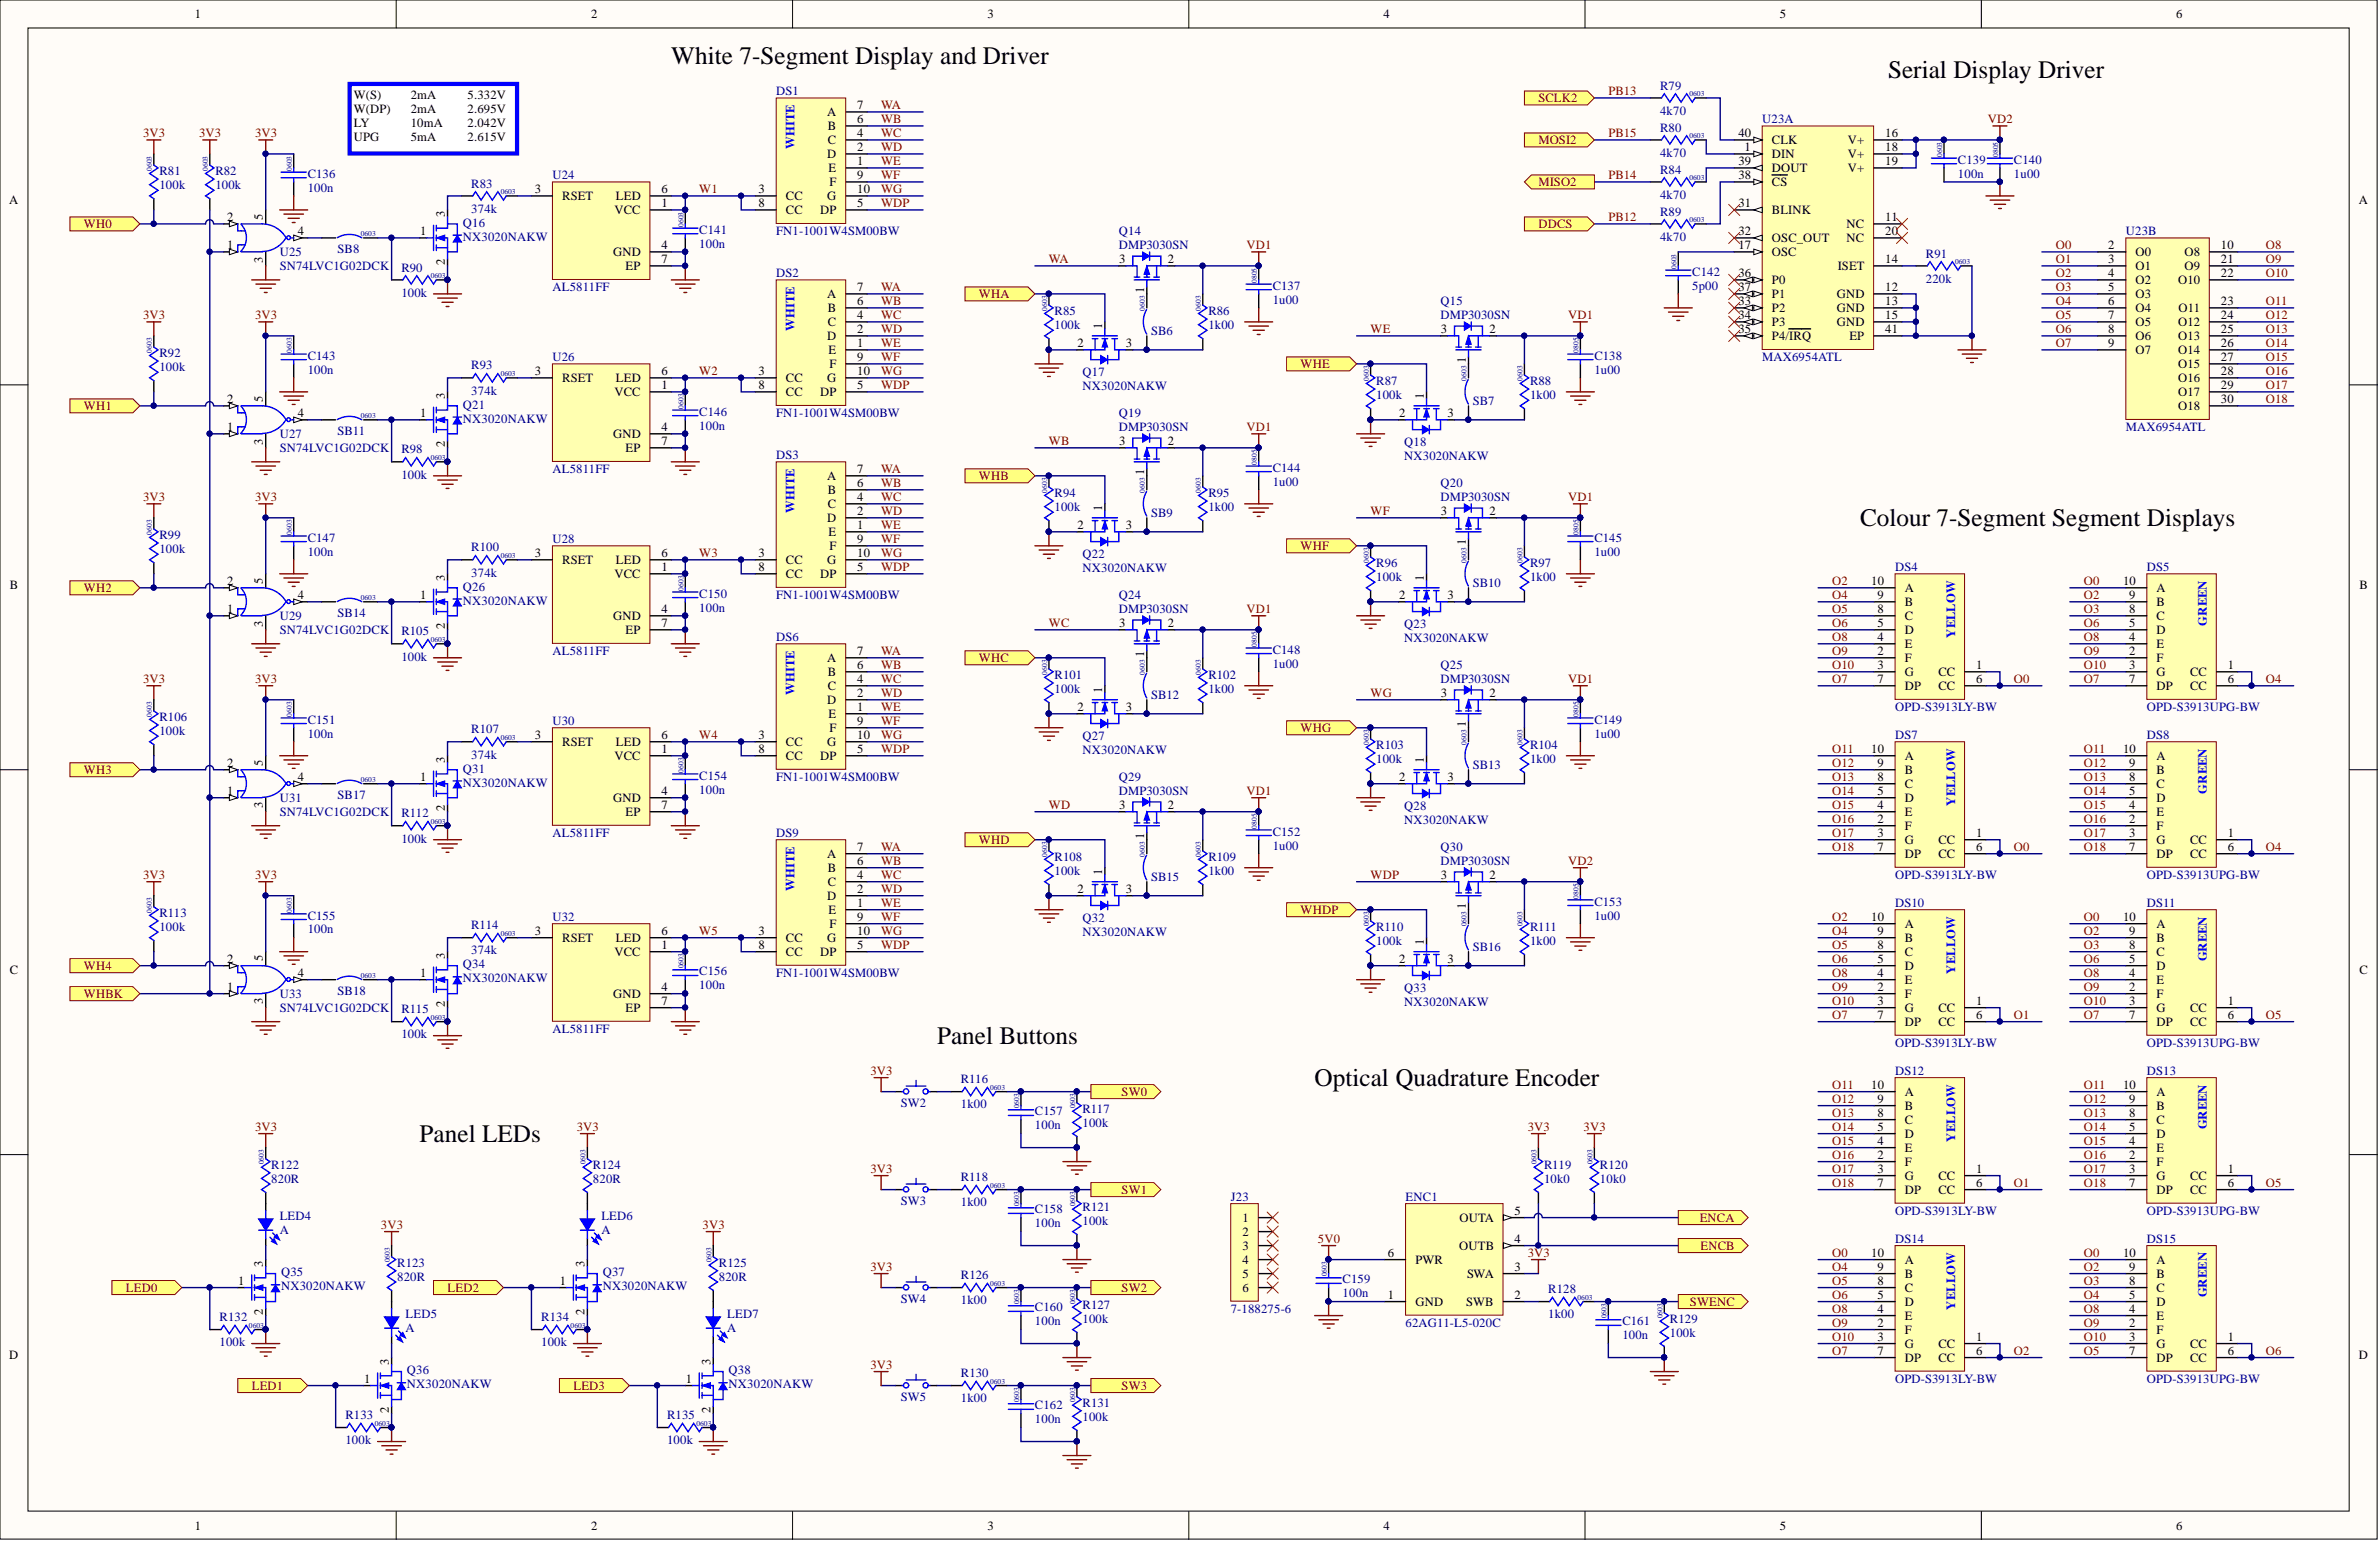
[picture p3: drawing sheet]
<svg xmlns="http://www.w3.org/2000/svg" width="431mm" height="279mm" viewBox="0 0 431 279" stroke-linecap="round" stroke-linejoin="round" font-family="sans-serif">
<defs><g id="words">
<g font-size="4.6">
<text x="121.7" y="11.7">White 7-Segment Display and Driver</text>
<text x="342.4" y="14.2">Serial Display Driver</text>
<text x="337.3" y="95.4">Colour 7-Segment Segment Displays</text>
<text x="169.9" y="189.3">Panel Buttons</text>
<text x="238.4" y="196.9">Optical Quadrature Encoder</text>
<text x="76.1" y="207.1">Panel LEDs</text>
</g>
<g font-size="2.3">
<text x="35.3" y="3.3">1</text>
<text x="107.2" y="3.3">2</text>
<text x="179.1" y="3.3">3</text>
<text x="250.9" y="3.3">4</text>
<text x="322.8" y="3.3">5</text>
<text x="394.7" y="3.3">6</text>
<text x="64.2" y="18">W(S)</text>
<text x="64.2" y="20.6">W(DP)</text>
<text x="64.2" y="23.1">LY</text>
<text x="74.5" y="18">2mA</text>
<text x="74.5" y="20.6">2mA</text>
<text x="74.5" y="23.1">10mA</text>
<text x="84.8" y="18">5.332V</text>
<text x="84.8" y="20.6">2.695V</text>
<text x="84.8" y="23.1">2.042V</text>
<text x="150" y="21.1">A</text>
<text x="150.2" y="23.6">B</text>
<text x="155.5" y="22.3">6</text>
<text x="155.5" y="19.8">7</text>
<text x="64.2" y="25.6">UPG</text>
<text x="74.5" y="25.6">5mA</text>
<text x="84.8" y="25.6">2.615V</text>
<text x="150" y="28.7">D</text>
<text x="150.2" y="26.1">C</text>
<text x="155.5" y="29.9">1</text>
<text x="155.5" y="27.4">2</text>
<text x="155.5" y="24.9">4</text>
<text x="315.3" y="29.9">39</text>
<text x="315.3" y="24.9">40</text>
<text x="316.4" y="27.4">1</text>
<text x="321.4" y="28.7">DIN</text>
<text x="321.4" y="26.1">CLK</text>
<text x="335.1" y="26.1">V+</text>
<text x="335.1" y="28.7">V+</text>
<text x="341.9" y="24.9">16</text>
<text x="341.9" y="27.4">18</text>
<text x="341.9" y="29.9">19</text>
<text x="97" y="35">3</text>
<text x="120" y="35">6</text>
<text x="137.6" y="35">3</text>
<text x="150.2" y="31.2">E</text>
<text x="150.4" y="33.7">F</text>
<text x="155.5" y="32.5">9</text>
<text x="155.5" y="35">10</text>
<text x="315.3" y="32.5">38</text>
<text x="321.4" y="33.7">CS</text>
<text x="321.4" y="31.2">DOUT</text>
<text x="335.1" y="31.2">V+</text>
<text x="1.7" y="37">A</text>
<text x="41.2" y="40.1">2</text>
<text x="47.7" y="39.8" transform="rotate(-90 47.7 39.8)">5</text>
<text x="80.7" y="39.3" transform="rotate(-90 80.7 39.3)">3</text>
<text x="102" y="36.3">RSET</text>
<text x="111.4" y="38.8">VCC</text>
<text x="111.7" y="36.3">LED</text>
<text x="120" y="37.6">1</text>
<text x="137.6" y="37.6">8</text>
<text x="142.5" y="36.3">CC</text>
<text x="142.5" y="38.8">CC</text>
<text x="148.7" y="38.8">DP</text>
<text x="150" y="36.3">G</text>
<text x="155.5" y="37.6">5</text>
<text x="315.3" y="37.6">31</text>
<text x="321.4" y="38.8">BLINK</text>
<text x="334.9" y="41.4">NC</text>
<text x="341.9" y="40.1">11</text>
<text x="427.8" y="37">A</text>
<text x="41.2" y="45.2">1</text>
<text x="47.7" y="47.6" transform="rotate(-90 47.7 47.6)">3</text>
<text x="54" y="42.6">4</text>
<text x="76.2" y="42.6">1</text>
<text x="111.2" y="46.4">GND</text>
<text x="120" y="45.2">4</text>
<text x="120" y="47.7">7</text>
<text x="203" y="47.7">3</text>
<text x="211.8" y="47.7">2</text>
<text x="315.3" y="45.2">17</text>
<text x="315.3" y="42.6">32</text>
<text x="321.4" y="46.4">OSC</text>
<text x="321.4" y="43.9">OSC_OUT</text>
<text x="334.9" y="43.9">NC</text>
<text x="341.9" y="47.7">14</text>
<text x="341.9" y="42.6">20</text>
<text x="382.3" y="45.2">2</text>
<text x="382.3" y="47.7">3</text>
<text x="387.3" y="46.4">O0</text>
<text x="396.2" y="46.4">O8</text>
<text x="402.8" y="45.2">10</text>
<text x="402.8" y="47.7">21</text>
<text x="80.7" y="48.1" transform="rotate(-90 80.7 48.1)">2</text>
<text x="113.5" y="49">EP</text>
<text x="155.5" y="52.8">7</text>
<text x="207.5" y="53.2" transform="rotate(-90 207.5 53.2)">1</text>
<text x="315.3" y="50.2">36</text>
<text x="315.3" y="52.8">37</text>
<text x="321.4" y="51.5">P0</text>
<text x="333.3" y="49">ISET</text>
<text x="341.9" y="52.8">12</text>
<text x="382.3" y="50.2">4</text>
<text x="382.3" y="52.8">5</text>
<text x="387.3" y="49">O1</text>
<text x="387.3" y="51.5">O2</text>
<text x="395" y="51.5">O10</text>
<text x="396.2" y="49">O9</text>
<text x="402.8" y="50.2">22</text>
<text x="150" y="54">A</text>
<text x="150.2" y="59.1">C</text>
<text x="150.2" y="56.6">B</text>
<text x="155.5" y="57.9">4</text>
<text x="155.5" y="55.3">6</text>
<text x="199.9" y="59.6" transform="rotate(-90 199.9 59.6)">1</text>
<text x="315.3" y="55.3">33</text>
<text x="315.3" y="57.9">34</text>
<text x="321.4" y="56.6">P2</text>
<text x="321.4" y="59.1">P3</text>
<text x="321.4" y="54">P1</text>
<text x="333.1" y="54">GND</text>
<text x="333.1" y="56.6">GND</text>
<text x="333.1" y="59.1">GND</text>
<text x="341.9" y="55.3">13</text>
<text x="341.9" y="57.9">15</text>
<text x="382.3" y="55.3">6</text>
<text x="382.3" y="57.9">7</text>
<text x="387.3" y="54">O3</text>
<text x="387.3" y="56.6">O4</text>
<text x="387.3" y="59.1">O5</text>
<text x="395" y="59.1">O12</text>
<text x="395.1" y="56.6">O11</text>
<text x="402.8" y="55.3">23</text>
<text x="402.8" y="57.9">24</text>
<text x="150" y="61.7">D</text>
<text x="150.2" y="64.2">E</text>
<text x="155.5" y="62.9">1</text>
<text x="155.5" y="60.4">2</text>
<text x="155.5" y="65.5">9</text>
<text x="195.4" y="62.9">2</text>
<text x="204.2" y="62.9">3</text>
<text x="261.3" y="60.4">3</text>
<text x="265.8" y="65.9" transform="rotate(-90 265.8 65.9)">1</text>
<text x="270.1" y="60.4">2</text>
<text x="315.3" y="60.4">35</text>
<text x="321.4" y="61.7">P4/IRQ</text>
<text x="335.4" y="61.7">EP</text>
<text x="341.9" y="60.4">41</text>
<text x="382.3" y="60.4">8</text>
<text x="382.3" y="62.9">9</text>
<text x="387.3" y="61.7">O6</text>
<text x="387.3" y="64.2">O7</text>
<text x="395" y="61.7">O13</text>
<text x="395" y="64.2">O14</text>
<text x="402.8" y="60.4">25</text>
<text x="402.8" y="62.9">26</text>
<text x="402.8" y="65.5">27</text>
<text x="97" y="68">3</text>
<text x="102" y="69.3">RSET</text>
<text x="111.4" y="71.8">VCC</text>
<text x="111.7" y="69.3">LED</text>
<text x="120" y="70.5">1</text>
<text x="120" y="68">6</text>
<text x="137.6" y="68">3</text>
<text x="137.6" y="70.5">8</text>
<text x="142.5" y="69.3">CC</text>
<text x="142.5" y="71.8">CC</text>
<text x="148.7" y="71.8">DP</text>
<text x="150" y="69.3">G</text>
<text x="150.4" y="66.7">F</text>
<text x="155.5" y="70.5">5</text>
<text x="155.5" y="68">10</text>
<text x="395" y="66.7">O15</text>
<text x="395" y="69.3">O16</text>
<text x="395" y="71.8">O17</text>
<text x="402.8" y="68">28</text>
<text x="402.8" y="70.5">29</text>
<text x="41.2" y="73.1">2</text>
<text x="47.7" y="72.8" transform="rotate(-90 47.7 72.8)">5</text>
<text x="54" y="75.6">4</text>
<text x="76.2" y="75.6">1</text>
<text x="80.7" y="72.3" transform="rotate(-90 80.7 72.3)">3</text>
<text x="253.7" y="75.6">2</text>
<text x="258.2" y="72.3" transform="rotate(-90 258.2 72.3)">1</text>
<text x="262.5" y="75.6">3</text>
<text x="395" y="74.3">O18</text>
<text x="402.8" y="73.1">30</text>
<text x="41.2" y="78.2">1</text>
<text x="47.7" y="80.6" transform="rotate(-90 47.7 80.6)">3</text>
<text x="80.7" y="81.1" transform="rotate(-90 80.7 81.1)">2</text>
<text x="111.2" y="79.4">GND</text>
<text x="113.5" y="82">EP</text>
<text x="120" y="78.2">4</text>
<text x="120" y="80.7">7</text>
<text x="203" y="80.7">3</text>
<text x="211.8" y="80.7">2</text>
<text x="150" y="87">A</text>
<text x="150.2" y="89.6">B</text>
<text x="155.5" y="88.3">6</text>
<text x="155.5" y="85.8">7</text>
<text x="207.5" y="86.2" transform="rotate(-90 207.5 86.2)">1</text>
<text x="150" y="94.6">D</text>
<text x="150.2" y="92.1">C</text>
<text x="155.5" y="95.9">1</text>
<text x="155.5" y="93.4">2</text>
<text x="155.5" y="90.8">4</text>
<text x="195.4" y="95.9">2</text>
<text x="199.9" y="92.6" transform="rotate(-90 199.9 92.6)">1</text>
<text x="204.2" y="95.9">3</text>
<text x="261.3" y="93.4">3</text>
<text x="270.1" y="93.4">2</text>
<text x="97" y="101">3</text>
<text x="120" y="101">6</text>
<text x="137.6" y="101">3</text>
<text x="150.2" y="97.2">E</text>
<text x="150.4" y="99.7">F</text>
<text x="155.5" y="98.5">9</text>
<text x="155.5" y="101">10</text>
<text x="265.8" y="98.9" transform="rotate(-90 265.8 98.9)">1</text>
<text x="1.8" y="106.7">B</text>
<text x="41.2" y="106.1">2</text>
<text x="47.7" y="105.8" transform="rotate(-90 47.7 105.8)">5</text>
<text x="80.7" y="105.3" transform="rotate(-90 80.7 105.3)">3</text>
<text x="102" y="102.3">RSET</text>
<text x="111.4" y="104.8">VCC</text>
<text x="111.7" y="102.3">LED</text>
<text x="120" y="103.5">1</text>
<text x="137.6" y="103.5">8</text>
<text x="142.5" y="102.3">CC</text>
<text x="142.5" y="104.8">CC</text>
<text x="148.7" y="104.8">DP</text>
<text x="150" y="102.3">G</text>
<text x="155.5" y="103.5">5</text>
<text x="258.2" y="105.3" transform="rotate(-90 258.2 105.3)">1</text>
<text x="339.4" y="106.1">10</text>
<text x="345.5" y="107.3">A</text>
<text x="385" y="106.1">10</text>
<text x="391.1" y="107.3">A</text>
<text x="427.9" y="106.7">B</text>
<text x="41.2" y="111.1">1</text>
<text x="47.7" y="113.6" transform="rotate(-90 47.7 113.6)">3</text>
<text x="54" y="108.6">4</text>
<text x="76.2" y="108.6">1</text>
<text x="111.2" y="112.4">GND</text>
<text x="120" y="111.1">4</text>
<text x="120" y="113.7">7</text>
<text x="203" y="113.7">3</text>
<text x="211.8" y="113.7">2</text>
<text x="253.7" y="108.6">2</text>
<text x="262.5" y="108.6">3</text>
<text x="340.5" y="113.7">5</text>
<text x="340.5" y="111.1">8</text>
<text x="340.5" y="108.6">9</text>
<text x="345.5" y="112.4">C</text>
<text x="345.5" y="109.9">B</text>
<text x="386.1" y="113.7">5</text>
<text x="386.1" y="111.1">8</text>
<text x="386.1" y="108.6">9</text>
<text x="391.1" y="112.4">C</text>
<text x="391.1" y="109.9">B</text>
<text x="80.7" y="114.1" transform="rotate(-90 80.7 114.1)">2</text>
<text x="113.5" y="114.9">EP</text>
<text x="155.5" y="118.8">7</text>
<text x="207.5" y="119.2" transform="rotate(-90 207.5 119.2)">1</text>
<text x="340.5" y="116.2">4</text>
<text x="340.5" y="118.8">2</text>
<text x="345.5" y="117.5">E</text>
<text x="345.5" y="114.9">D</text>
<text x="386.1" y="116.2">4</text>
<text x="386.1" y="118.8">2</text>
<text x="391.1" y="117.5">E</text>
<text x="391.1" y="114.9">D</text>
<text x="150" y="120">A</text>
<text x="150.2" y="125.1">C</text>
<text x="150.2" y="122.6">B</text>
<text x="155.5" y="123.8">4</text>
<text x="155.5" y="121.3">6</text>
<text x="199.9" y="125.6" transform="rotate(-90 199.9 125.6)">1</text>
<text x="340.5" y="123.8">7</text>
<text x="340.5" y="121.3">3</text>
<text x="345.5" y="125.1">DP</text>
<text x="345.5" y="120">F</text>
<text x="345.5" y="122.6">G</text>
<text x="351.5" y="125.1">CC</text>
<text x="351.5" y="122.6">CC</text>
<text x="358.4" y="123.8">6</text>
<text x="358.4" y="121.3">1</text>
<text x="386.1" y="123.8">7</text>
<text x="386.1" y="121.3">3</text>
<text x="391.1" y="125.1">DP</text>
<text x="391.1" y="120">F</text>
<text x="391.1" y="122.6">G</text>
<text x="397.2" y="125.1">CC</text>
<text x="397.2" y="122.6">CC</text>
<text x="404" y="123.8">6</text>
<text x="404" y="121.3">1</text>
<text x="150" y="127.6">D</text>
<text x="150.2" y="130.2">E</text>
<text x="155.5" y="128.9">1</text>
<text x="155.5" y="126.4">2</text>
<text x="155.5" y="131.4">9</text>
<text x="195.4" y="128.9">2</text>
<text x="204.2" y="128.9">3</text>
<text x="261.3" y="126.4">3</text>
<text x="265.8" y="131.9" transform="rotate(-90 265.8 131.9)">1</text>
<text x="270.1" y="126.4">2</text>
<text x="97" y="134">3</text>
<text x="102" y="135.2">RSET</text>
<text x="111.4" y="137.8">VCC</text>
<text x="111.7" y="135.2">LED</text>
<text x="120" y="136.5">1</text>
<text x="120" y="134">6</text>
<text x="137.6" y="134">3</text>
<text x="137.6" y="136.5">8</text>
<text x="142.5" y="135.2">CC</text>
<text x="142.5" y="137.8">CC</text>
<text x="148.7" y="137.8">DP</text>
<text x="150" y="135.2">G</text>
<text x="150.4" y="132.7">F</text>
<text x="155.5" y="136.5">5</text>
<text x="155.5" y="134">10</text>
<text x="339.4" y="136.5">10</text>
<text x="345.5" y="137.8">A</text>
<text x="385" y="136.5">10</text>
<text x="391.1" y="137.8">A</text>
<text x="41.2" y="139.1">2</text>
<text x="47.7" y="138.8" transform="rotate(-90 47.7 138.8)">5</text>
<text x="54" y="141.6">4</text>
<text x="76.2" y="141.6">1</text>
<text x="80.7" y="138.3" transform="rotate(-90 80.7 138.3)">3</text>
<text x="253.7" y="141.6">2</text>
<text x="258.2" y="138.3" transform="rotate(-90 258.2 138.3)">1</text>
<text x="262.5" y="141.6">3</text>
<text x="340.5" y="141.6">8</text>
<text x="340.5" y="139.1">9</text>
<text x="345.5" y="142.9">C</text>
<text x="345.5" y="140.3">B</text>
<text x="386.1" y="141.6">8</text>
<text x="386.1" y="139.1">9</text>
<text x="391.1" y="142.9">C</text>
<text x="391.1" y="140.3">B</text>
<text x="41.2" y="144.1">1</text>
<text x="47.7" y="146.6" transform="rotate(-90 47.7 146.6)">3</text>
<text x="80.7" y="147.1" transform="rotate(-90 80.7 147.1)">2</text>
<text x="111.2" y="145.4">GND</text>
<text x="113.5" y="147.9">EP</text>
<text x="120" y="144.1">4</text>
<text x="120" y="146.7">7</text>
<text x="203" y="146.7">3</text>
<text x="211.8" y="146.7">2</text>
<text x="340.5" y="146.7">4</text>
<text x="340.5" y="144.1">5</text>
<text x="340.5" y="149.2">2</text>
<text x="345.5" y="147.9">E</text>
<text x="345.5" y="145.4">D</text>
<text x="386.1" y="146.7">4</text>
<text x="386.1" y="144.1">5</text>
<text x="386.1" y="149.2">2</text>
<text x="391.1" y="147.9">E</text>
<text x="391.1" y="145.4">D</text>
<text x="150" y="155.6">A</text>
<text x="155.5" y="154.3">7</text>
<text x="207.5" y="152.2" transform="rotate(-90 207.5 152.2)">1</text>
<text x="340.5" y="154.3">7</text>
<text x="340.5" y="151.7">3</text>
<text x="345.5" y="155.6">DP</text>
<text x="345.5" y="150.5">F</text>
<text x="345.5" y="153">G</text>
<text x="351.5" y="155.6">CC</text>
<text x="351.5" y="153">CC</text>
<text x="358.4" y="154.3">6</text>
<text x="358.4" y="151.7">1</text>
<text x="386.1" y="154.3">7</text>
<text x="386.1" y="151.7">3</text>
<text x="391.1" y="155.6">DP</text>
<text x="391.1" y="150.5">F</text>
<text x="391.1" y="153">G</text>
<text x="397.2" y="155.6">CC</text>
<text x="397.2" y="153">CC</text>
<text x="404" y="154.3">6</text>
<text x="404" y="151.7">1</text>
<text x="150.2" y="160.6">C</text>
<text x="150.2" y="158.1">B</text>
<text x="155.5" y="161.9">2</text>
<text x="155.5" y="159.4">4</text>
<text x="155.5" y="156.8">6</text>
<text x="195.4" y="161.9">2</text>
<text x="199.9" y="158.6" transform="rotate(-90 199.9 158.6)">1</text>
<text x="204.2" y="161.9">3</text>
<text x="261.3" y="159.4">3</text>
<text x="270.1" y="159.4">2</text>
<text x="150" y="163.2">D</text>
<text x="150.2" y="165.7">E</text>
<text x="155.5" y="164.4">1</text>
<text x="155.5" y="167">9</text>
<text x="265.8" y="164.9" transform="rotate(-90 265.8 164.9)">1</text>
<text x="339.4" y="167">10</text>
<text x="385" y="167">10</text>
<text x="80.7" y="173.8" transform="rotate(-90 80.7 173.8)">3</text>
<text x="97" y="169.5">3</text>
<text x="102" y="170.8">RSET</text>
<text x="111.4" y="173.3">VCC</text>
<text x="111.7" y="170.8">LED</text>
<text x="120" y="172">1</text>
<text x="120" y="169.5">6</text>
<text x="137.6" y="169.5">3</text>
<text x="137.6" y="172">8</text>
<text x="142.5" y="170.8">CC</text>
<text x="142.5" y="173.3">CC</text>
<text x="148.7" y="173.3">DP</text>
<text x="150" y="170.8">G</text>
<text x="150.4" y="168.2">F</text>
<text x="155.5" y="172">5</text>
<text x="155.5" y="169.5">10</text>
<text x="258.2" y="171.3" transform="rotate(-90 258.2 171.3)">1</text>
<text x="340.5" y="172">8</text>
<text x="340.5" y="169.5">9</text>
<text x="345.5" y="173.3">C</text>
<text x="345.5" y="170.8">B</text>
<text x="345.5" y="168.2">A</text>
<text x="386.1" y="172">8</text>
<text x="386.1" y="169.5">9</text>
<text x="391.1" y="173.3">C</text>
<text x="391.1" y="170.8">B</text>
<text x="391.1" y="168.2">A</text>
<text x="1.8" y="176.5">C</text>
<text x="41.2" y="174.6">2</text>
<text x="41.2" y="179.7">1</text>
<text x="47.7" y="174.3" transform="rotate(-90 47.7 174.3)">5</text>
<text x="54" y="177.1">4</text>
<text x="76.2" y="177.1">1</text>
<text x="120" y="179.7">4</text>
<text x="253.7" y="174.6">2</text>
<text x="262.5" y="174.6">3</text>
<text x="340.5" y="177.1">4</text>
<text x="340.5" y="174.6">5</text>
<text x="340.5" y="179.7">2</text>
<text x="345.5" y="178.4">E</text>
<text x="345.5" y="175.9">D</text>
<text x="386.1" y="177.1">4</text>
<text x="386.1" y="174.6">5</text>
<text x="386.1" y="179.7">2</text>
<text x="391.1" y="178.4">E</text>
<text x="391.1" y="175.9">D</text>
<text x="427.9" y="176.5">C</text>
<text x="47.7" y="182.1" transform="rotate(-90 47.7 182.1)">3</text>
<text x="80.7" y="182.6" transform="rotate(-90 80.7 182.6)">2</text>
<text x="111.2" y="180.9">GND</text>
<text x="113.5" y="183.5">EP</text>
<text x="120" y="182.2">7</text>
<text x="340.5" y="184.7">7</text>
<text x="340.5" y="182.2">3</text>
<text x="345.5" y="180.9">F</text>
<text x="345.5" y="183.5">G</text>
<text x="351.5" y="183.5">CC</text>
<text x="358.4" y="184.7">6</text>
<text x="358.4" y="182.2">1</text>
<text x="386.1" y="184.7">7</text>
<text x="386.1" y="182.2">3</text>
<text x="391.1" y="180.9">F</text>
<text x="391.1" y="183.5">G</text>
<text x="397.2" y="183.5">CC</text>
<text x="404" y="184.7">6</text>
<text x="404" y="182.2">1</text>
<text x="345.5" y="186">DP</text>
<text x="351.5" y="186">CC</text>
<text x="391.1" y="186">DP</text>
<text x="397.2" y="186">CC</text>
<text x="339.4" y="197.4">10</text>
<text x="385" y="197.4">10</text>
<text x="340.5" y="202.5">8</text>
<text x="340.5" y="200">9</text>
<text x="345.5" y="203.8">C</text>
<text x="345.5" y="201.2">B</text>
<text x="345.5" y="198.7">A</text>
<text x="386.1" y="202.5">8</text>
<text x="386.1" y="200">9</text>
<text x="391.1" y="203.8">C</text>
<text x="391.1" y="201.2">B</text>
<text x="391.1" y="198.7">A</text>
<text x="340.5" y="207.6">4</text>
<text x="340.5" y="205">5</text>
<text x="345.5" y="208.8">E</text>
<text x="345.5" y="206.3">D</text>
<text x="386.1" y="207.6">4</text>
<text x="386.1" y="205">5</text>
<text x="391.1" y="208.8">E</text>
<text x="391.1" y="206.3">D</text>
<text x="340.5" y="215.2">7</text>
<text x="340.5" y="210.1">2</text>
<text x="340.5" y="212.6">3</text>
<text x="345.5" y="211.4">F</text>
<text x="345.5" y="213.9">G</text>
<text x="351.5" y="213.9">CC</text>
<text x="358.4" y="215.2">6</text>
<text x="358.4" y="212.6">1</text>
<text x="386.1" y="215.2">7</text>
<text x="386.1" y="210.1">2</text>
<text x="386.1" y="212.6">3</text>
<text x="391.1" y="211.4">F</text>
<text x="391.1" y="213.9">G</text>
<text x="397.2" y="213.9">CC</text>
<text x="404" y="215.2">6</text>
<text x="404" y="212.6">1</text>
<text x="225.3" y="221.5">1</text>
<text x="264.7" y="221.5">OUTA</text>
<text x="274.7" y="220.3">5</text>
<text x="345.5" y="216.5">DP</text>
<text x="351.5" y="216.5">CC</text>
<text x="391.1" y="216.5">DP</text>
<text x="397.2" y="216.5">CC</text>
<text x="225.3" y="224.1">2</text>
<text x="225.3" y="226.6">3</text>
<text x="251.7" y="227.9">6</text>
<text x="264.6" y="226.6">OUTB</text>
<text x="274.7" y="225.3">4</text>
<text x="339.4" y="227.9">10</text>
<text x="385" y="227.9">10</text>
<text x="43.2" y="232.9">1</text>
<text x="47.7" y="229.6" transform="rotate(-90 47.7 229.6)">3</text>
<text x="101.5" y="232.9">1</text>
<text x="106" y="229.6" transform="rotate(-90 106 229.6)">3</text>
<text x="225.3" y="229.1">4</text>
<text x="225.3" y="231.7">5</text>
<text x="256.7" y="229.1">PWR</text>
<text x="266.1" y="231.7">SWA</text>
<text x="274.7" y="230.4">3</text>
<text x="340.5" y="232.9">8</text>
<text x="340.5" y="230.4">9</text>
<text x="345.5" y="231.7">B</text>
<text x="345.5" y="229.1">A</text>
<text x="386.1" y="232.9">8</text>
<text x="386.1" y="230.4">9</text>
<text x="391.1" y="231.7">B</text>
<text x="391.1" y="229.1">A</text>
<text x="47.7" y="238.4" transform="rotate(-90 47.7 238.4)">2</text>
<text x="106" y="238.4" transform="rotate(-90 106 238.4)">2</text>
<text x="225.3" y="234.2">6</text>
<text x="251.7" y="235.5">1</text>
<text x="256.7" y="236.8">GND</text>
<text x="265.9" y="236.8">SWB</text>
<text x="274.7" y="235.5">2</text>
<text x="340.5" y="238">4</text>
<text x="340.5" y="235.5">5</text>
<text x="345.5" y="239.3">E</text>
<text x="345.5" y="236.8">D</text>
<text x="345.5" y="234.2">C</text>
<text x="386.1" y="238">4</text>
<text x="386.1" y="235.5">5</text>
<text x="391.1" y="239.3">E</text>
<text x="391.1" y="236.8">D</text>
<text x="391.1" y="234.2">C</text>
<text x="340.5" y="245.6">7</text>
<text x="340.5" y="240.6">2</text>
<text x="340.5" y="243.1">3</text>
<text x="345.5" y="241.8">F</text>
<text x="345.5" y="244.4">G</text>
<text x="351.5" y="244.4">CC</text>
<text x="358.4" y="245.6">6</text>
<text x="358.4" y="243.1">1</text>
<text x="386.1" y="245.6">7</text>
<text x="386.1" y="240.6">2</text>
<text x="386.1" y="243.1">3</text>
<text x="391.1" y="241.8">F</text>
<text x="391.1" y="244.4">G</text>
<text x="397.2" y="244.4">CC</text>
<text x="404" y="245.6">6</text>
<text x="404" y="243.1">1</text>
<text x="1.7" y="246.3">D</text>
<text x="66" y="250.7">1</text>
<text x="70.5" y="247.4" transform="rotate(-90 70.5 247.4)">3</text>
<text x="124.4" y="250.7">1</text>
<text x="128.8" y="247.4" transform="rotate(-90 128.8 247.4)">3</text>
<text x="345.5" y="246.9">DP</text>
<text x="351.5" y="246.9">CC</text>
<text x="391.1" y="246.9">DP</text>
<text x="397.2" y="246.9">CC</text>
<text x="427.8" y="246.3">D</text>
<text x="70.5" y="256.2" transform="rotate(-90 70.5 256.2)">2</text>
<text x="128.8" y="256.2" transform="rotate(-90 128.8 256.2)">2</text>
<text x="35.3" y="277.4">1</text>
<text x="107.2" y="277.4">2</text>
<text x="179.1" y="277.4">3</text>
<text x="250.9" y="277.4">4</text>
<text x="322.8" y="277.4">5</text>
<text x="394.7" y="277.4">6</text>
</g>
<g font-size="2.3" fill="#000080">
<text x="140.8" y="17.3">DS1</text>
<text x="301.1" y="16.2">R79</text>
<text x="301.1" y="23.9">R80</text>
<text x="301.1" y="20.8">4k70</text>
<text x="319.6" y="22.3">U23A</text>
<text x="301.1" y="28.4">4k70</text>
<text x="355.1" y="29.7">C139</text>
<text x="365.2" y="29.7">C140</text>
<text x="28.9" y="34.3">100k</text>
<text x="28.9" y="31.7">R81</text>
<text x="39.1" y="34.3">100k</text>
<text x="39.1" y="31.7">R82</text>
<text x="55.8" y="34.8">100n</text>
<text x="55.8" y="32.2">C136</text>
<text x="85.5" y="34">R83</text>
<text x="100.2" y="32.5">U24</text>
<text x="301.1" y="31.5">R84</text>
<text x="355.1" y="32.2">100n</text>
<text x="365.2" y="32.2">1u00</text>
<text x="84" y="41.1">Q16</text>
<text x="85.5" y="38.6">374k</text>
<text x="301.1" y="39.1">R89</text>
<text x="301.1" y="36">4k70</text>
<text x="50.7" y="46.4">U25</text>
<text x="61.2" y="45.9">SB8</text>
<text x="84" y="43.6">NX3020NAKW</text>
<text x="126.8" y="44.9">100n</text>
<text x="126.8" y="42.4">C141</text>
<text x="140.8" y="42.6">FN1-1001W4SM00BW</text>
<text x="202.9" y="42.6">Q14</text>
<text x="202.9" y="45.2">DMP3030SN</text>
<text x="301.1" y="43.6">4k70</text>
<text x="349.3" y="46.7">R91</text>
<text x="385.5" y="42.6">U23B</text>
<text x="50.7" y="49">SN74LVC1G02DCK</text>
<text x="72.8" y="53.8">100k</text>
<text x="72.8" y="49.2">R90</text>
<text x="100.2" y="52.8">AL5811FF</text>
<text x="140.8" y="50.2">DS2</text>
<text x="230.8" y="52.5">C137</text>
<text x="306.9" y="52.5">5p00</text>
<text x="306.9" y="50">C142</text>
<text x="349.3" y="51.3">220k</text>
<text x="191.2" y="59.6">100k</text>
<text x="191.2" y="57.1">R85</text>
<text x="219.1" y="59.6">1k00</text>
<text x="219.1" y="57.1">R86</text>
<text x="230.8" y="55.1">1u00</text>
<text x="261.2" y="55.3">Q15</text>
<text x="261.2" y="57.9">DMP3030SN</text>
<text x="28.9" y="64.7">R92</text>
<text x="55.8" y="65.2">C143</text>
<text x="100.2" y="65.5">U26</text>
<text x="208.7" y="60.7">SB6</text>
<text x="289.1" y="65.2">C138</text>
<text x="319.6" y="65.5">MAX6954ATL</text>
<text x="28.9" y="67.2">100k</text>
<text x="55.8" y="67.8">100n</text>
<text x="85.5" y="71.6">374k</text>
<text x="85.5" y="67">R93</text>
<text x="196.3" y="68.3">Q17</text>
<text x="196.3" y="70.8">NX3020NAKW</text>
<text x="249.6" y="69.8">R87</text>
<text x="277.5" y="69.8">R88</text>
<text x="289.1" y="67.8">1u00</text>
<text x="84" y="74.1">Q21</text>
<text x="84" y="76.6">NX3020NAKW</text>
<text x="126.8" y="77.9">100n</text>
<text x="126.8" y="75.4">C146</text>
<text x="140.8" y="75.6">FN1-1001W4SM00BW</text>
<text x="202.9" y="75.6">Q19</text>
<text x="249.6" y="72.3">100k</text>
<text x="267.1" y="73.4">SB7</text>
<text x="277.5" y="72.3">1k00</text>
<text x="50.7" y="79.4">U27</text>
<text x="50.7" y="82">SN74LVC1G02DCK</text>
<text x="61.2" y="78.9">SB11</text>
<text x="72.8" y="82.2">R98</text>
<text x="140.8" y="83.2">DS3</text>
<text x="202.9" y="78.2">DMP3030SN</text>
<text x="254.7" y="80.9">Q18</text>
<text x="254.7" y="83.5">NX3020NAKW</text>
<text x="385.5" y="78.2">MAX6954ATL</text>
<text x="72.8" y="86.8">100k</text>
<text x="100.2" y="85.8">AL5811FF</text>
<text x="230.8" y="88.1">1u00</text>
<text x="230.8" y="85.5">C144</text>
<text x="261.2" y="88.3">Q20</text>
<text x="191.2" y="92.6">100k</text>
<text x="191.2" y="90.1">R94</text>
<text x="208.7" y="93.7">SB9</text>
<text x="219.1" y="92.6">1k00</text>
<text x="219.1" y="90.1">R95</text>
<text x="261.2" y="90.8">DMP3030SN</text>
<text x="28.9" y="100.2">100k</text>
<text x="28.9" y="97.7">R99</text>
<text x="55.8" y="100.7">100n</text>
<text x="55.8" y="98.2">C147</text>
<text x="85.5" y="100">R100</text>
<text x="100.2" y="98.5">U28</text>
<text x="196.3" y="101.2">Q22</text>
<text x="289.1" y="100.7">1u00</text>
<text x="289.1" y="98.2">C145</text>
<text x="84" y="107.1">Q26</text>
<text x="85.5" y="104.5">374k</text>
<text x="196.3" y="103.8">NX3020NAKW</text>
<text x="249.6" y="105.3">100k</text>
<text x="249.6" y="102.8">R96</text>
<text x="267.1" y="106.4">SB10</text>
<text x="277.5" y="105.3">1k00</text>
<text x="277.5" y="102.8">R97</text>
<text x="343.7" y="103.5">DS4</text>
<text x="389.3" y="103.5">DS5</text>
<text x="50.7" y="112.4">U29</text>
<text x="61.2" y="111.9">SB14</text>
<text x="84" y="109.6">NX3020NAKW</text>
<text x="126.8" y="110.9">100n</text>
<text x="126.8" y="108.4">C150</text>
<text x="140.8" y="108.6">FN1-1001W4SM00BW</text>
<text x="202.9" y="108.6">Q24</text>
<text x="202.9" y="111.1">DMP3030SN</text>
<text x="254.7" y="113.9">Q23</text>
<text x="50.7" y="114.9">SN74LVC1G02DCK</text>
<text x="72.8" y="119.8">100k</text>
<text x="72.8" y="115.2">R105</text>
<text x="100.2" y="118.8">AL5811FF</text>
<text x="140.8" y="116.2">DS6</text>
<text x="230.8" y="118.5">C148</text>
<text x="254.7" y="116.5">NX3020NAKW</text>
<text x="191.2" y="125.6">100k</text>
<text x="191.2" y="123.1">R101</text>
<text x="219.1" y="125.6">1k00</text>
<text x="219.1" y="123.1">R102</text>
<text x="230.8" y="121">1u00</text>
<text x="261.2" y="121.3">Q25</text>
<text x="261.2" y="123.8">DMP3030SN</text>
<text x="28.9" y="130.7">R106</text>
<text x="55.8" y="131.2">C151</text>
<text x="100.2" y="131.4">U30</text>
<text x="208.7" y="126.7">SB12</text>
<text x="289.1" y="131.2">C149</text>
<text x="343.7" y="128.9">OPD-S3913LY-BW</text>
<text x="389.3" y="128.9">OPD-S3913UPG-BW</text>
<text x="28.9" y="133.2">100k</text>
<text x="55.8" y="133.7">100n</text>
<text x="85.5" y="137.5">374k</text>
<text x="85.5" y="133">R107</text>
<text x="196.3" y="134.2">Q27</text>
<text x="196.3" y="136.8">NX3020NAKW</text>
<text x="249.6" y="135.8">R103</text>
<text x="277.5" y="135.8">R104</text>
<text x="289.1" y="133.7">1u00</text>
<text x="343.7" y="134">DS7</text>
<text x="389.3" y="134">DS8</text>
<text x="84" y="140.1">Q31</text>
<text x="84" y="142.6">NX3020NAKW</text>
<text x="126.8" y="143.9">100n</text>
<text x="126.8" y="141.3">C154</text>
<text x="140.8" y="141.6">FN1-1001W4SM00BW</text>
<text x="202.9" y="141.6">Q29</text>
<text x="249.6" y="138.3">100k</text>
<text x="267.1" y="139.4">SB13</text>
<text x="277.5" y="138.3">1k00</text>
<text x="50.7" y="145.4">U31</text>
<text x="50.7" y="147.9">SN74LVC1G02DCK</text>
<text x="61.2" y="144.9">SB17</text>
<text x="72.8" y="148.2">R112</text>
<text x="202.9" y="144.1">DMP3030SN</text>
<text x="254.7" y="146.9">Q28</text>
<text x="254.7" y="149.5">NX3020NAKW</text>
<text x="72.8" y="152.8">100k</text>
<text x="100.2" y="151.7">AL5811FF</text>
<text x="140.8" y="151.7">DS9</text>
<text x="230.8" y="154">1u00</text>
<text x="230.8" y="151.5">C152</text>
<text x="261.2" y="154.3">Q30</text>
<text x="191.2" y="158.6">100k</text>
<text x="191.2" y="156.1">R108</text>
<text x="208.7" y="159.7">SB15</text>
<text x="219.1" y="158.6">1k00</text>
<text x="219.1" y="156.1">R109</text>
<text x="261.2" y="156.8">DMP3030SN</text>
<text x="343.7" y="159.4">OPD-S3913LY-BW</text>
<text x="389.3" y="159.4">OPD-S3913UPG-BW</text>
<text x="28.9" y="166.2">R113</text>
<text x="55.8" y="166.7">C155</text>
<text x="100.2" y="167">U32</text>
<text x="196.3" y="167.2">Q32</text>
<text x="289.1" y="166.7">1u00</text>
<text x="289.1" y="164.2">C153</text>
<text x="343.7" y="164.4">DS10</text>
<text x="389.3" y="164.4">DS11</text>
<text x="28.9" y="168.7">100k</text>
<text x="55.8" y="169.3">100n</text>
<text x="85.5" y="173.1">374k</text>
<text x="85.5" y="168.5">R114</text>
<text x="196.3" y="169.8">NX3020NAKW</text>
<text x="249.6" y="171.3">100k</text>
<text x="249.6" y="168.7">R110</text>
<text x="267.1" y="172.4">SB16</text>
<text x="277.5" y="171.3">1k00</text>
<text x="277.5" y="168.7">R111</text>
<text x="84" y="175.6">Q34</text>
<text x="84" y="178.1">NX3020NAKW</text>
<text x="126.8" y="179.4">100n</text>
<text x="126.8" y="176.9">C156</text>
<text x="140.8" y="177.1">FN1-1001W4SM00BW</text>
<text x="254.7" y="179.9">Q33</text>
<text x="50.7" y="180.9">U33</text>
<text x="50.7" y="183.5">SN74LVC1G02DCK</text>
<text x="61.2" y="180.4">SB18</text>
<text x="72.8" y="183.7">R115</text>
<text x="254.7" y="182.4">NX3020NAKW</text>
<text x="72.8" y="188.3">100k</text>
<text x="100.2" y="187.3">AL5811FF</text>
<text x="343.7" y="189.8">OPD-S3913LY-BW</text>
<text x="389.3" y="189.8">OPD-S3913UPG-BW</text>
<text x="174.2" y="196.4">R116</text>
<text x="343.7" y="194.9">DS12</text>
<text x="389.3" y="194.9">DS13</text>
<text x="163.3" y="200.7">SW2</text>
<text x="174.2" y="201">1k00</text>
<text x="187.7" y="202.2">C157</text>
<text x="196.3" y="201.7">R117</text>
<text x="187.7" y="204.8">100n</text>
<text x="196.3" y="204.3">100k</text>
<text x="49.2" y="214.4">820R</text>
<text x="49.2" y="211.9">R122</text>
<text x="107.5" y="214.4">820R</text>
<text x="107.5" y="211.9">R124</text>
<text x="174.2" y="214.2">R118</text>
<text x="280" y="214.4">10k0</text>
<text x="280" y="211.9">R119</text>
<text x="290.2" y="214.4">10k0</text>
<text x="290.2" y="211.9">R120</text>
<text x="50.7" y="221.3">LED4</text>
<text x="109.1" y="221.3">LED6</text>
<text x="163.3" y="218.5">SW3</text>
<text x="174.2" y="218.7">1k00</text>
<text x="187.7" y="220">C158</text>
<text x="196.3" y="219.5">R121</text>
<text x="223.2" y="217.7">J23</text>
<text x="254.9" y="217.7">ENC1</text>
<text x="343.7" y="220.3">OPD-S3913LY-BW</text>
<text x="389.3" y="220.3">OPD-S3913UPG-BW</text>
<text x="50.7" y="223.8">A</text>
<text x="109.1" y="223.8">A</text>
<text x="187.7" y="222.5">100n</text>
<text x="196.3" y="222">100k</text>
<text x="343.7" y="225.3">DS14</text>
<text x="389.3" y="225.3">DS15</text>
<text x="51" y="231.4">Q35</text>
<text x="51" y="234">NX3020NAKW</text>
<text x="72" y="232.2">820R</text>
<text x="72" y="229.6">R123</text>
<text x="109.3" y="231.4">Q37</text>
<text x="109.3" y="234">NX3020NAKW</text>
<text x="130.4" y="232.2">820R</text>
<text x="130.4" y="229.6">R125</text>
<text x="174.2" y="231.9">R126</text>
<text x="243.5" y="232.7">C159</text>
<text x="39.8" y="239.5">R132</text>
<text x="73.6" y="239">LED5</text>
<text x="98.2" y="239.5">R134</text>
<text x="131.9" y="239">LED7</text>
<text x="163.3" y="236.2">SW4</text>
<text x="174.2" y="236.5">1k00</text>
<text x="187.7" y="237.8">C160</text>
<text x="196.3" y="239.8">100k</text>
<text x="196.3" y="237.3">R127</text>
<text x="223.2" y="238">7-188275-6</text>
<text x="243.5" y="235.2">100n</text>
<text x="280.8" y="239">1k00</text>
<text x="280.8" y="234.5">R128</text>
<text x="302.8" y="239.8">R129</text>
<text x="39.8" y="244.1">100k</text>
<text x="73.6" y="241.6">A</text>
<text x="98.2" y="244.1">100k</text>
<text x="131.9" y="241.6">A</text>
<text x="187.7" y="240.3">100n</text>
<text x="254.9" y="240.6">62AG11-L5-020C</text>
<text x="294.2" y="242.8">100n</text>
<text x="294.2" y="240.3">C161</text>
<text x="302.8" y="242.3">100k</text>
<text x="73.8" y="249.2">Q36</text>
<text x="73.8" y="251.7">NX3020NAKW</text>
<text x="132.1" y="249.2">Q38</text>
<text x="132.1" y="251.7">NX3020NAKW</text>
<text x="174.2" y="249.7">R130</text>
<text x="343.7" y="250.7">OPD-S3913LY-BW</text>
<text x="389.3" y="250.7">OPD-S3913UPG-BW</text>
<text x="62.6" y="257.3">R133</text>
<text x="121" y="257.3">R135</text>
<text x="163.3" y="254">SW5</text>
<text x="174.2" y="254.3">1k00</text>
<text x="187.7" y="255.5">C162</text>
<text x="196.3" y="257.6">100k</text>
<text x="196.3" y="255">R131</text>
<text x="62.6" y="261.9">100k</text>
<text x="121" y="261.9">100k</text>
<text x="187.7" y="258.1">100n</text>
</g>
<g font-size="2.3" fill="#800000">
<text x="291.7" y="17.3">PB13</text>
<text x="159.8" y="19.8">WA</text>
<text x="159.8" y="22.3">WB</text>
<text x="279" y="18.5">SCLK2</text>
<text x="360.5" y="22.3">VD2</text>
<text x="26" y="24.9">3V3</text>
<text x="36.1" y="24.9">3V3</text>
<text x="46.2" y="24.9">3V3</text>
<text x="159.8" y="24.9">WC</text>
<text x="159.8" y="27.4">WD</text>
<text x="159.8" y="29.9">WE</text>
<text x="279" y="26.1">MOSI2</text>
<text x="291.7" y="24.9">PB15</text>
<text x="126.8" y="35">W1</text>
<text x="159.8" y="32.5">WF</text>
<text x="159.8" y="35">WG</text>
<text x="279" y="33.7">MISO2</text>
<text x="291.7" y="32.5">PB14</text>
<text x="15.2" y="41.4">WH0</text>
<text x="159.8" y="37.6">WDP</text>
<text x="279" y="41.4">DDCS</text>
<text x="291.7" y="40.1">PB12</text>
<text x="190.2" y="47.7">WA</text>
<text x="226.1" y="45.2">VD1</text>
<text x="372.8" y="45.2">O0</text>
<text x="372.8" y="47.7">O1</text>
<text x="410.9" y="45.2">O8</text>
<text x="410.9" y="47.7">O9</text>
<text x="159.8" y="52.8">WA</text>
<text x="372.8" y="50.2">O2</text>
<text x="372.8" y="52.8">O3</text>
<text x="410.9" y="50.2">O10</text>
<text x="26" y="57.9">3V3</text>
<text x="46.2" y="57.9">3V3</text>
<text x="159.8" y="55.3">WB</text>
<text x="159.8" y="57.9">WC</text>
<text x="177.5" y="54">WHA</text>
<text x="284.4" y="57.9">VD1</text>
<text x="372.8" y="55.3">O4</text>
<text x="372.8" y="57.9">O5</text>
<text x="410.9" y="55.3">O11</text>
<text x="410.9" y="57.9">O12</text>
<text x="159.8" y="60.4">WD</text>
<text x="159.8" y="62.9">WE</text>
<text x="159.8" y="65.5">WF</text>
<text x="248.6" y="60.4">WE</text>
<text x="372.8" y="60.4">O6</text>
<text x="372.8" y="62.9">O7</text>
<text x="410.9" y="60.4">O13</text>
<text x="410.9" y="62.9">O14</text>
<text x="410.9" y="65.5">O15</text>
<text x="126.8" y="68">W2</text>
<text x="159.8" y="68">WG</text>
<text x="159.8" y="70.5">WDP</text>
<text x="235.9" y="66.7">WHE</text>
<text x="410.9" y="68">O16</text>
<text x="410.9" y="70.5">O17</text>
<text x="15.2" y="74.3">WH1</text>
<text x="410.9" y="73.1">O18</text>
<text x="190.2" y="80.7">WB</text>
<text x="226.1" y="78.2">VD1</text>
<text x="159.8" y="85.8">WA</text>
<text x="159.8" y="88.3">WB</text>
<text x="177.5" y="87">WHB</text>
<text x="26" y="90.8">3V3</text>
<text x="46.2" y="90.8">3V3</text>
<text x="159.8" y="90.8">WC</text>
<text x="159.8" y="93.4">WD</text>
<text x="159.8" y="95.9">WE</text>
<text x="248.6" y="93.4">WF</text>
<text x="284.4" y="90.8">VD1</text>
<text x="126.8" y="101">W3</text>
<text x="159.8" y="98.5">WF</text>
<text x="159.8" y="101">WG</text>
<text x="235.9" y="99.7">WHF</text>
<text x="15.2" y="107.3">WH2</text>
<text x="159.8" y="103.5">WDP</text>
<text x="332.3" y="106.1">O2</text>
<text x="377.9" y="106.1">O0</text>
<text x="190.2" y="113.7">WC</text>
<text x="226.1" y="111.1">VD1</text>
<text x="332.3" y="108.6">O4</text>
<text x="332.3" y="111.1">O5</text>
<text x="332.3" y="113.7">O6</text>
<text x="377.9" y="108.6">O2</text>
<text x="377.9" y="111.1">O3</text>
<text x="377.9" y="113.7">O6</text>
<text x="159.8" y="118.8">WA</text>
<text x="332.3" y="116.2">O8</text>
<text x="332.3" y="118.8">O9</text>
<text x="377.9" y="116.2">O8</text>
<text x="377.9" y="118.8">O9</text>
<text x="26" y="123.8">3V3</text>
<text x="46.2" y="123.8">3V3</text>
<text x="159.8" y="121.3">WB</text>
<text x="159.8" y="123.8">WC</text>
<text x="177.5" y="120">WHC</text>
<text x="284.4" y="123.8">VD1</text>
<text x="332.3" y="121.3">O10</text>
<text x="332.3" y="123.8">O7</text>
<text x="365.2" y="123.8">O0</text>
<text x="377.9" y="121.3">O10</text>
<text x="377.9" y="123.8">O7</text>
<text x="410.9" y="123.8">O4</text>
<text x="159.8" y="126.4">WD</text>
<text x="159.8" y="128.9">WE</text>
<text x="159.8" y="131.4">WF</text>
<text x="248.6" y="126.4">WG</text>
<text x="126.8" y="134">W4</text>
<text x="159.8" y="134">WG</text>
<text x="159.8" y="136.5">WDP</text>
<text x="235.9" y="132.7">WHG</text>
<text x="332.3" y="136.5">O11</text>
<text x="377.9" y="136.5">O11</text>
<text x="15.2" y="140.3">WH3</text>
<text x="332.3" y="139.1">O12</text>
<text x="332.3" y="141.6">O13</text>
<text x="377.9" y="139.1">O12</text>
<text x="377.9" y="141.6">O13</text>
<text x="190.2" y="146.7">WD</text>
<text x="226.1" y="144.1">VD1</text>
<text x="332.3" y="144.1">O14</text>
<text x="332.3" y="146.7">O15</text>
<text x="332.3" y="149.2">O16</text>
<text x="377.9" y="144.1">O14</text>
<text x="377.9" y="146.7">O15</text>
<text x="377.9" y="149.2">O16</text>
<text x="159.8" y="154.3">WA</text>
<text x="177.5" y="153">WHD</text>
<text x="332.3" y="151.7">O17</text>
<text x="332.3" y="154.3">O18</text>
<text x="365.2" y="154.3">O0</text>
<text x="377.9" y="151.7">O17</text>
<text x="377.9" y="154.3">O18</text>
<text x="410.9" y="154.3">O4</text>
<text x="26" y="159.4">3V3</text>
<text x="46.2" y="159.4">3V3</text>
<text x="159.8" y="156.8">WB</text>
<text x="159.8" y="159.4">WC</text>
<text x="159.8" y="161.9">WD</text>
<text x="248.6" y="159.4">WDP</text>
<text x="284.4" y="156.8">VD2</text>
<text x="159.8" y="164.4">WE</text>
<text x="159.8" y="167">WF</text>
<text x="235.9" y="165.7">WHDP</text>
<text x="332.3" y="167">O2</text>
<text x="377.9" y="167">O0</text>
<text x="126.8" y="169.5">W5</text>
<text x="159.8" y="169.5">WG</text>
<text x="159.8" y="172">WDP</text>
<text x="332.3" y="169.5">O4</text>
<text x="332.3" y="172">O5</text>
<text x="377.9" y="169.5">O2</text>
<text x="377.9" y="172">O3</text>
<text x="15.2" y="175.9">WH4</text>
<text x="332.3" y="177.1">O8</text>
<text x="332.3" y="179.7">O9</text>
<text x="332.3" y="174.6">O6</text>
<text x="377.9" y="177.1">O8</text>
<text x="377.9" y="179.7">O9</text>
<text x="377.9" y="174.6">O6</text>
<text x="15.2" y="180.9">WHBK</text>
<text x="332.3" y="182.2">O10</text>
<text x="332.3" y="184.7">O7</text>
<text x="365.2" y="184.7">O1</text>
<text x="377.9" y="182.2">O10</text>
<text x="377.9" y="184.7">O7</text>
<text x="410.9" y="184.7">O5</text>
<text x="157.8" y="194.9">3V3</text>
<text x="332.3" y="197.4">O11</text>
<text x="377.9" y="197.4">O11</text>
<text x="203.4" y="198.7">SW0</text>
<text x="332.3" y="200">O12</text>
<text x="332.3" y="202.5">O13</text>
<text x="377.9" y="200">O12</text>
<text x="377.9" y="202.5">O13</text>
<text x="46.2" y="205">3V3</text>
<text x="104.6" y="205">3V3</text>
<text x="277.1" y="205">3V3</text>
<text x="287.2" y="205">3V3</text>
<text x="332.3" y="205">O14</text>
<text x="332.3" y="207.6">O15</text>
<text x="377.9" y="205">O14</text>
<text x="377.9" y="207.6">O15</text>
<text x="157.8" y="212.6">3V3</text>
<text x="332.3" y="210.1">O16</text>
<text x="332.3" y="212.6">O17</text>
<text x="332.3" y="215.2">O18</text>
<text x="365.2" y="215.2">O1</text>
<text x="377.9" y="210.1">O16</text>
<text x="377.9" y="212.6">O17</text>
<text x="377.9" y="215.2">O18</text>
<text x="410.9" y="215.2">O5</text>
<text x="203.4" y="216.5">SW1</text>
<text x="308.3" y="221.5">ENCA</text>
<text x="69.1" y="222.8">3V3</text>
<text x="127.4" y="222.8">3V3</text>
<text x="239" y="225.3">5V0</text>
<text x="277.1" y="227.9">3V3</text>
<text x="308.4" y="226.6">ENCB</text>
<text x="332.3" y="227.9">O0</text>
<text x="377.9" y="227.9">O0</text>
<text x="157.8" y="230.4">3V3</text>
<text x="332.3" y="230.4">O4</text>
<text x="332.3" y="232.9">O5</text>
<text x="377.9" y="230.4">O2</text>
<text x="377.9" y="232.9">O3</text>
<text x="22.8" y="234.2">LED0</text>
<text x="81.2" y="234.2">LED2</text>
<text x="203.4" y="234.2">SW2</text>
<text x="306.5" y="236.8">SWENC</text>
<text x="332.3" y="238">O8</text>
<text x="332.3" y="235.5">O6</text>
<text x="377.9" y="238">O8</text>
<text x="377.9" y="235.5">O4</text>
<text x="332.3" y="243.1">O10</text>
<text x="332.3" y="240.6">O9</text>
<text x="332.3" y="245.6">O7</text>
<text x="365.2" y="245.6">O2</text>
<text x="377.9" y="243.1">O10</text>
<text x="377.9" y="240.6">O9</text>
<text x="377.9" y="245.6">O5</text>
<text x="410.9" y="245.6">O6</text>
<text x="45.7" y="252">LED1</text>
<text x="104" y="252">LED3</text>
<text x="157.8" y="248.2">3V3</text>
<text x="203.4" y="252">SW3</text>
</g>
<g font-size="2.3" fill="#00f">
<text x="144.1" y="27" transform="rotate(-90 144.1 27)">WHITE</text>
<text x="144.1" y="60" transform="rotate(-90 144.1 60)">WHITE</text>
<text x="144.1" y="93" transform="rotate(-90 144.1 93)">WHITE</text>
<text x="400.2" y="113.4" transform="rotate(-90 400.2 113.4)">GREEN</text>
<text x="354.6" y="115.6" transform="rotate(-90 354.6 115.6)">YELLOW</text>
<text x="144.1" y="125.9" transform="rotate(-90 144.1 125.9)">WHITE</text>
<text x="400.2" y="143.9" transform="rotate(-90 400.2 143.9)">GREEN</text>
<text x="354.6" y="146.1" transform="rotate(-90 354.6 146.1)">YELLOW</text>
<text x="144.1" y="161.5" transform="rotate(-90 144.1 161.5)">WHITE</text>
<text x="354.6" y="176.5" transform="rotate(-90 354.6 176.5)">YELLOW</text>
<text x="400.2" y="174.3" transform="rotate(-90 400.2 174.3)">GREEN</text>
<text x="354.6" y="207" transform="rotate(-90 354.6 207)">YELLOW</text>
<text x="400.2" y="204.8" transform="rotate(-90 400.2 204.8)">GREEN</text>
<text x="354.6" y="237.4" transform="rotate(-90 354.6 237.4)">YELLOW</text>
<text x="400.2" y="235.2" transform="rotate(-90 400.2 235.2)">GREEN</text>
</g>
<g font-size="1.4" fill="#000080">
<text x="306.4" y="17.4">0603</text>
<text x="306.4" y="25">0603</text>
<text x="352.2" y="28.4" transform="rotate(-90 352.2 28.4)">0603</text>
<text x="362.4" y="28.4" transform="rotate(-90 362.4 28.4)">0805</text>
<text x="27.6" y="31" transform="rotate(-90 27.6 31)">0603</text>
<text x="37.7" y="31" transform="rotate(-90 37.7 31)">0603</text>
<text x="52.9" y="31" transform="rotate(-90 52.9 31)">0603</text>
<text x="90.8" y="35.2">0603</text>
<text x="306.4" y="32.6">0603</text>
<text x="123.9" y="41.1" transform="rotate(-90 123.9 41.1)">0603</text>
<text x="306.4" y="40.3">0603</text>
<text x="65.4" y="42.8">0603</text>
<text x="354.6" y="47.9">0603</text>
<text x="78.1" y="50.4">0603</text>
<text x="227.9" y="51.3" transform="rotate(-90 227.9 51.3)">0805</text>
<text x="304" y="48.7" transform="rotate(-90 304 48.7)">0603</text>
<text x="189.9" y="56.3" transform="rotate(-90 189.9 56.3)">0603</text>
<text x="207.6" y="56.3" transform="rotate(-90 207.6 56.3)">0603</text>
<text x="217.8" y="56.3" transform="rotate(-90 217.8 56.3)">0603</text>
<text x="27.6" y="63.9" transform="rotate(-90 27.6 63.9)">0603</text>
<text x="52.9" y="63.9" transform="rotate(-90 52.9 63.9)">0603</text>
<text x="286.3" y="63.9" transform="rotate(-90 286.3 63.9)">0805</text>
<text x="90.8" y="68.2">0603</text>
<text x="248.2" y="69" transform="rotate(-90 248.2 69)">0603</text>
<text x="266" y="69" transform="rotate(-90 266 69)">0603</text>
<text x="276.1" y="69" transform="rotate(-90 276.1 69)">0603</text>
<text x="65.4" y="75.8">0603</text>
<text x="123.9" y="74.1" transform="rotate(-90 123.9 74.1)">0603</text>
<text x="78.1" y="83.4">0603</text>
<text x="189.9" y="89.3" transform="rotate(-90 189.9 89.3)">0603</text>
<text x="207.6" y="89.3" transform="rotate(-90 207.6 89.3)">0603</text>
<text x="217.8" y="89.3" transform="rotate(-90 217.8 89.3)">0603</text>
<text x="227.9" y="84.2" transform="rotate(-90 227.9 84.2)">0805</text>
<text x="27.6" y="96.9" transform="rotate(-90 27.6 96.9)">0603</text>
<text x="52.9" y="96.9" transform="rotate(-90 52.9 96.9)">0603</text>
<text x="90.8" y="101.2">0603</text>
<text x="286.3" y="96.9" transform="rotate(-90 286.3 96.9)">0805</text>
<text x="123.9" y="107.1" transform="rotate(-90 123.9 107.1)">0603</text>
<text x="248.2" y="102" transform="rotate(-90 248.2 102)">0603</text>
<text x="266" y="102" transform="rotate(-90 266 102)">0603</text>
<text x="276.1" y="102" transform="rotate(-90 276.1 102)">0603</text>
<text x="65.4" y="108.8">0603</text>
<text x="78.1" y="116.4">0603</text>
<text x="227.9" y="117.2" transform="rotate(-90 227.9 117.2)">0805</text>
<text x="189.9" y="122.3" transform="rotate(-90 189.9 122.3)">0603</text>
<text x="207.6" y="122.3" transform="rotate(-90 207.6 122.3)">0603</text>
<text x="217.8" y="122.3" transform="rotate(-90 217.8 122.3)">0603</text>
<text x="27.6" y="129.9" transform="rotate(-90 27.6 129.9)">0603</text>
<text x="52.9" y="129.9" transform="rotate(-90 52.9 129.9)">0603</text>
<text x="286.3" y="129.9" transform="rotate(-90 286.3 129.9)">0805</text>
<text x="90.8" y="134.2">0603</text>
<text x="248.2" y="135" transform="rotate(-90 248.2 135)">0603</text>
<text x="266" y="135" transform="rotate(-90 266 135)">0603</text>
<text x="276.1" y="135" transform="rotate(-90 276.1 135)">0603</text>
<text x="65.4" y="141.8">0603</text>
<text x="123.9" y="140.1" transform="rotate(-90 123.9 140.1)">0603</text>
<text x="78.1" y="149.4">0603</text>
<text x="189.9" y="155.3" transform="rotate(-90 189.9 155.3)">0603</text>
<text x="207.6" y="155.3" transform="rotate(-90 207.6 155.3)">0603</text>
<text x="217.8" y="155.3" transform="rotate(-90 217.8 155.3)">0603</text>
<text x="227.9" y="150.2" transform="rotate(-90 227.9 150.2)">0805</text>
<text x="27.6" y="165.4" transform="rotate(-90 27.6 165.4)">0603</text>
<text x="52.9" y="165.4" transform="rotate(-90 52.9 165.4)">0603</text>
<text x="248.2" y="168" transform="rotate(-90 248.2 168)">0603</text>
<text x="266" y="168" transform="rotate(-90 266 168)">0603</text>
<text x="276.1" y="168" transform="rotate(-90 276.1 168)">0603</text>
<text x="286.3" y="162.9" transform="rotate(-90 286.3 162.9)">0805</text>
<text x="90.8" y="169.7">0603</text>
<text x="65.4" y="177.3">0603</text>
<text x="123.9" y="175.6" transform="rotate(-90 123.9 175.6)">0603</text>
<text x="78.1" y="184.9">0603</text>
<text x="179.6" y="197.6">0603</text>
<text x="184.8" y="201" transform="rotate(-90 184.8 201)">0603</text>
<text x="195" y="201" transform="rotate(-90 195 201)">0603</text>
<text x="47.9" y="211.1" transform="rotate(-90 47.9 211.1)">0603</text>
<text x="106.2" y="211.1" transform="rotate(-90 106.2 211.1)">0603</text>
<text x="179.6" y="215.4">0603</text>
<text x="278.7" y="211.1" transform="rotate(-90 278.7 211.1)">0603</text>
<text x="288.8" y="211.1" transform="rotate(-90 288.8 211.1)">0603</text>
<text x="184.8" y="218.7" transform="rotate(-90 184.8 218.7)">0603</text>
<text x="195" y="218.7" transform="rotate(-90 195 218.7)">0603</text>
<text x="70.7" y="228.9" transform="rotate(-90 70.7 228.9)">0603</text>
<text x="129" y="228.9" transform="rotate(-90 129 228.9)">0603</text>
<text x="179.6" y="233.1">0603</text>
<text x="240.6" y="231.4" transform="rotate(-90 240.6 231.4)">0603</text>
<text x="184.8" y="236.5" transform="rotate(-90 184.8 236.5)">0603</text>
<text x="195" y="236.5" transform="rotate(-90 195 236.5)">0603</text>
<text x="286.1" y="235.7">0603</text>
<text x="291.3" y="239" transform="rotate(-90 291.3 239)">0603</text>
<text x="301.5" y="239" transform="rotate(-90 301.5 239)">0603</text>
<text x="45.1" y="240.7">0603</text>
<text x="103.5" y="240.7">0603</text>
<text x="179.6" y="250.9">0603</text>
<text x="184.8" y="254.3" transform="rotate(-90 184.8 254.3)">0603</text>
<text x="195" y="254.3" transform="rotate(-90 195 254.3)">0603</text>
<text x="68" y="258.5">0603</text>
<text x="126.3" y="258.5">0603</text>
</g>
</g></defs>
<g fill="#fffcf8" stroke="#000" stroke-width=".18">
<path d="M0 0h431.1v279.1h-431.1z"/>
<path d="M5.1 5.1h420.9v268.9h-420.9z"/>
</g>
<g fill="none" stroke="#000" stroke-width=".18">
<path d="M71.9 0v5.1M143.7 0v5.1M215.6 0v5.1M287.4 0v5.1M359.3 0v5.1M0 69.8h5.1M426.1 69.8h5.1M0 139.6h5.1M426.1 139.6h5.1M0 209.3h5.1M426.1 209.3h5.1M71.9 274.1v5"/>
<path d="M143.7 274.1v5M215.6 274.1v5M287.4 274.1v5M359.3 274.1v5"/>
</g>
<path d="M299.3 17.8h2M307.4 17.8h2M299.3 33h2M299.3 25.4h2M307.4 33h2M307.4 25.4h2M299.3 40.6h2M307.4 40.6h2" fill="none" stroke="#000" stroke-width=".25"/>
<path d="M301.3 17.8l.5-.8 1 1.5 1.1-1.5 1 1.5 1-1.5 1 1.5 .5-.7M301.3 33l.5-.8 1 1.5 1.1-1.5 1 1.5 1-1.5 1 1.5 .5-.7M301.3 25.4l.5-.8 1 1.5 1.1-1.5 1 1.5 1-1.5 1 1.5 .5-.7M301.3 40.6l.5-.8 1 1.6 1.1-1.6 1 1.6 1-1.6 1 1.6 .5-.8" fill="none" stroke="#00f" stroke-width=".25"/>
<path d="M254.9 218.2h17.7v20.3h-17.7z" fill="#ffffb0" stroke="#800000" stroke-width=".18"/>
<path d="M251.1 236h3.8M272.7 236h3.8M272.7 225.8h3.8" fill="none" stroke="#000" stroke-width=".25"/>
<path d="M272.7 225.3l1.5 .5-1.5 .5z" fill="#fffcf8"/>
<path d="M272.7 225.3l1.5 .5-1.5 .5z" fill="none" stroke="#000" stroke-width=".18"/>
<path d="M272.7 220.8h3.8" fill="none" stroke="#000" stroke-width=".25"/>
<path d="M272.7 220.3l1.5 .5-1.5 .5z" fill="#fffcf8"/>
<path d="M272.7 220.3l1.5 .5-1.5 .5z" fill="none" stroke="#000" stroke-width=".18"/>
<path d="M48.2 218.2v1.3M48.2 224.6v1.2M251.1 228.4h3.8M272.7 230.9h3.8" fill="none" stroke="#000" stroke-width=".25"/>
<path d="M48.2 219.5v1.5" fill="none" stroke="#00f" stroke-width=".25"/>
<path d="M46.9 221h2.6l-1.3 2z" fill="#00f"/>
<path d="M46.9 221h2.6l-1.3 2zM46.9 223h2.6M48.2 223v1.6" fill="none" stroke="#00f" stroke-width=".25"/>
<path d="M49.7 224.6l.5 1-1-.5z" fill="#00f"/>
<path d="M49.7 224.6l.5 1-1-.5z" fill="none" stroke="#00f" stroke-width=".18"/>
<path d="M50.2 223.8l.5 1-1-.5z" fill="#00f"/>
<path d="M50.2 223.8l.5 1-1-.5z" fill="none" stroke="#00f" stroke-width=".18"/>
<path d="M49 224.3l.5 .5M49.5 223.6l.5 .5M129.4 237.3v1.5" fill="none" stroke="#00f" stroke-width=".25"/>
<path d="M129.4 236v1.3M129.4 242.3v1.3" fill="none" stroke="#000" stroke-width=".25"/>
<path d="M128.1 238.8h2.5l-1.2 2z" fill="#00f"/>
<path d="M128.1 238.8h2.5l-1.2 2zM128.1 240.8h2.5M129.4 240.8v1.5" fill="none" stroke="#00f" stroke-width=".25"/>
<path d="M130.9 242.3l.5 1.1-1-.6z" fill="#00f"/>
<path d="M130.9 242.3l.5 1.1-1-.6z" fill="none" stroke="#00f" stroke-width=".18"/>
<path d="M131.4 241.6l.5 1-1-.5z" fill="#00f"/>
<path d="M131.4 241.6l.5 1-1-.5z" fill="none" stroke="#00f" stroke-width=".18"/>
<path d="M71 237.3v1.5M130.1 242.1l.5 .5M130.6 241.3l.5 .5" fill="none" stroke="#00f" stroke-width=".25"/>
<path d="M71 236v1.3M71 242.3v1.3" fill="none" stroke="#000" stroke-width=".25"/>
<path d="M69.8 238.8h2.5l-1.3 2z" fill="#00f"/>
<path d="M69.8 238.8h2.5l-1.3 2zM69.8 240.8h2.5M71 240.8v1.5" fill="none" stroke="#00f" stroke-width=".25"/>
<path d="M72.5 242.3l.5 1.1-1-.6z" fill="#00f"/>
<path d="M72.5 242.3l.5 1.1-1-.6z" fill="none" stroke="#00f" stroke-width=".18"/>
<path d="M73 241.6l.6 1-1.1-.5z" fill="#00f"/>
<path d="M73 241.6l.6 1-1.1-.5z" fill="none" stroke="#00f" stroke-width=".18"/>
<path d="M106.5 219.5v1.5M71.8 242.1l.5 .5M72.3 241.3l.5 .5" fill="none" stroke="#00f" stroke-width=".25"/>
<path d="M106.5 218.2v1.3M106.5 224.6v1.2" fill="none" stroke="#000" stroke-width=".25"/>
<path d="M105.3 221h2.5l-1.3 2z" fill="#00f"/>
<path d="M105.3 221h2.5l-1.3 2zM105.3 223h2.5M106.5 223v1.6" fill="none" stroke="#00f" stroke-width=".25"/>
<path d="M108.1 224.6l.5 1-1.1-.5z" fill="#00f"/>
<path d="M108.1 224.6l.5 1-1.1-.5z" fill="none" stroke="#00f" stroke-width=".18"/>
<path d="M108.6 223.8l.5 1-1-.5z" fill="#00f"/>
<path d="M108.6 223.8l.5 1-1-.5z" fill="none" stroke="#00f" stroke-width=".18"/>
<path d="M61.2 43.1a4.4 4.4 0 0 1 4.4 0M107.3 224.3l.5 .5M107.8 223.6l.5 .5" fill="none" stroke="#00f" stroke-width=".25"/>
<path d="M48.2 38.1v2.5M53.3 43.1h2.5M58.3 43.1h2.6M65.9 43.1h2.6" fill="none" stroke="#000" stroke-width=".25"/>
<path d="M53.3 42.6l1.5 .5-1.5 .5z" fill="#fffcf8"/>
<path d="M53.3 42.6l1.5 .5-1.5 .5z" fill="none" stroke="#000" stroke-width=".18"/>
<path d="M40.6 40.6h2.5M48.2 45.7v2.5" fill="none" stroke="#000" stroke-width=".25"/>
<path d="M41.6 40.1l1.5 .5-1.5 .5z" fill="#fffcf8"/>
<path d="M41.6 40.1l1.5 .5-1.5 .5z" fill="none" stroke="#000" stroke-width=".18"/>
<path d="M40.6 45.7h2.5" fill="none" stroke="#000" stroke-width=".25"/>
<path d="M41.6 45.2l1.5 .5-1.5 .5z" fill="#fffcf8"/>
<path d="M41.6 45.2l1.5 .5-1.5 .5z" fill="none" stroke="#000" stroke-width=".18"/>
<g fill="none" stroke="#00f" stroke-width=".25">
<path d="M43.1 40.6v1.3h1.4M43.7 40.7a3.5 3.5 0 0 1 0 4.9M43.8 40.6h3.8a5 5 0 0 1 4.3 2.6M43.8 45.7h3.8M44.5 44.4h-1.4v1.3M51.9 43.1a5 5 0 0 1-4.3 2.5M52.9 43.1h.4"/>
<circle cx="52.3" cy="43.1" r=".34"/>
</g>
<path d="M48.2 71v2.6M53.3 76.1h2.5" fill="none" stroke="#000" stroke-width=".25"/>
<path d="M53.3 75.6l1.5 .5-1.5 .5z" fill="#fffcf8"/>
<path d="M53.3 75.6l1.5 .5-1.5 .5z" fill="none" stroke="#000" stroke-width=".18"/>
<path d="M40.6 73.6h2.5M48.2 78.7v2.5" fill="none" stroke="#000" stroke-width=".25"/>
<path d="M41.6 73.1l1.5 .5-1.5 .5z" fill="#fffcf8"/>
<path d="M41.6 73.1l1.5 .5-1.5 .5z" fill="none" stroke="#000" stroke-width=".18"/>
<path d="M40.6 78.7h2.5" fill="none" stroke="#000" stroke-width=".25"/>
<path d="M41.6 78.2l1.5 .5-1.5 .5z" fill="#fffcf8"/>
<path d="M41.6 78.2l1.5 .5-1.5 .5z" fill="none" stroke="#000" stroke-width=".18"/>
<g fill="none" stroke="#00f" stroke-width=".25">
<path d="M43.1 73.6v1.3h1.4M43.7 73.6a3.5 3.5 0 0 1 0 5M43.8 73.6h3.8a5 5 0 0 1 4.3 2.5M43.8 78.7h3.8M44.5 77.4h-1.4v1.3M51.9 76.1a5 5 0 0 1-4.3 2.5M52.9 76.1h.4M61.2 76.1a4.4 4.4 0 0 1 4.4 0M61.2 109.1a4.4 4.4 0 0 1 4.4 0"/>
<circle cx="52.3" cy="76.1" r=".34"/>
</g>
<path d="M58.3 76.1h2.6M65.9 76.1h2.6M48.2 104v2.6M53.3 109.1h2.5M58.3 109.1h2.6M65.9 109.1h2.6" fill="none" stroke="#000" stroke-width=".25"/>
<path d="M53.3 108.6l1.5 .5-1.5 .5z" fill="#fffcf8"/>
<path d="M53.3 108.6l1.5 .5-1.5 .5z" fill="none" stroke="#000" stroke-width=".18"/>
<path d="M40.6 106.6h2.5M48.2 111.7v2.5" fill="none" stroke="#000" stroke-width=".25"/>
<path d="M41.6 106.1l1.5 .5-1.5 .5z" fill="#fffcf8"/>
<path d="M41.6 106.1l1.5 .5-1.5 .5z" fill="none" stroke="#000" stroke-width=".18"/>
<path d="M40.6 111.7h2.5" fill="none" stroke="#000" stroke-width=".25"/>
<path d="M41.6 111.1l1.5 .6-1.5 .5z" fill="#fffcf8"/>
<path d="M41.6 111.1l1.5 .6-1.5 .5z" fill="none" stroke="#000" stroke-width=".18"/>
<g fill="none" stroke="#00f" stroke-width=".25">
<path d="M43.1 106.6v1.2h1.4M43.7 106.6a3.5 3.5 0 0 1 0 5M43.8 106.6h3.8a5 5 0 0 1 4.3 2.5M43.8 111.7h3.8M44.5 110.4h-1.4v1.3M51.9 109.1a5 5 0 0 1-4.3 2.5M52.9 109.1h.4"/>
<circle cx="52.3" cy="109.1" r=".34"/>
</g>
<path d="M48.2 137v2.6M53.3 142.1h2.5" fill="none" stroke="#000" stroke-width=".25"/>
<path d="M53.3 141.6l1.5 .5-1.5 .5z" fill="#fffcf8"/>
<path d="M53.3 141.6l1.5 .5-1.5 .5z" fill="none" stroke="#000" stroke-width=".18"/>
<path d="M40.6 139.6h2.5M48.2 144.6v2.6" fill="none" stroke="#000" stroke-width=".25"/>
<path d="M41.6 139.1l1.5 .5-1.5 .5z" fill="#fffcf8"/>
<path d="M41.6 139.1l1.5 .5-1.5 .5z" fill="none" stroke="#000" stroke-width=".18"/>
<path d="M40.6 144.6h2.5" fill="none" stroke="#000" stroke-width=".25"/>
<path d="M41.6 144.1l1.5 .5-1.5 .5z" fill="#fffcf8"/>
<path d="M41.6 144.1l1.5 .5-1.5 .5z" fill="none" stroke="#000" stroke-width=".18"/>
<g fill="none" stroke="#00f" stroke-width=".25">
<path d="M43.1 139.6v1.2h1.4M43.7 139.6a3.5 3.5 0 0 1 0 4.9M43.8 139.6h3.8a5 5 0 0 1 4.3 2.5M43.8 144.6h3.8M44.5 143.4h-1.4v1.2M51.9 142.1a5 5 0 0 1-4.3 2.5M52.9 142.1h.4M61.2 142.1a4.4 4.4 0 0 1 4.4 0M61.2 177.6a4.4 4.4 0 0 1 4.4 0"/>
<circle cx="52.3" cy="142.1" r=".34"/>
</g>
<path d="M58.3 142.1h2.6M65.9 142.1h2.6M48.2 172.6v2.5M53.3 177.6h2.5M58.3 177.6h2.6M65.9 177.6h2.6" fill="none" stroke="#000" stroke-width=".25"/>
<path d="M53.3 177.1l1.5 .5-1.5 .5z" fill="#fffcf8"/>
<path d="M53.3 177.1l1.5 .5-1.5 .5z" fill="none" stroke="#000" stroke-width=".18"/>
<path d="M40.6 175.1h2.5M48.2 180.2v2.5" fill="none" stroke="#000" stroke-width=".25"/>
<path d="M41.6 174.6l1.5 .5-1.5 .5z" fill="#fffcf8"/>
<path d="M41.6 174.6l1.5 .5-1.5 .5z" fill="none" stroke="#000" stroke-width=".18"/>
<path d="M40.6 180.2h2.5" fill="none" stroke="#000" stroke-width=".25"/>
<path d="M41.6 179.7l1.5 .5-1.5 .5z" fill="#fffcf8"/>
<path d="M41.6 179.7l1.5 .5-1.5 .5z" fill="none" stroke="#000" stroke-width=".18"/>
<g fill="none" stroke="#00f" stroke-width=".25">
<path d="M27.9 29.9l.8 .5-1.6 1.1 1.6 1-1.6 1 1.6 1-1.6 1 .8 .5M38 29.9l.8 .5-1.5 1.1 1.5 1-1.5 1 1.5 1-1.5 1 .7 .5M51 31.2h4.5M51 32.2h4.5M53.3 30.4v.8M53.3 32.2v.8M27.9 62.9l.8 .5-1.6 1.1 1.6 1-1.6 1 1.6 1-1.6 1 .8 .5M43.1 175.1v1.3h1.4M43.7 175.1a3.5 3.5 0 0 1 0 5M43.8 175.1h3.8a5 5 0 0 1 4.3 2.6M44.5 178.9h-1.4v1.3M51.9 177.6a5 5 0 0 1-4.3 2.5"/>
<path d="M52.9 177.6h.4M43.8 180.2h3.8M125.6 251.2h1.2M126.8 248.9v4.6M127.3 253h2.1M127.3 248.9v1M127.3 250.7v1M127.3 252.5v1"/>
<circle cx="52.3" cy="177.6" r=".34"/>
</g>
<path d="M27.9 27.9v2M27.9 36v2.1M38 27.9v2M38 36v2.1M53.3 27.9v2.5M53.3 33v2.5M27.9 60.9v2M27.9 69v2M124.3 251.2h1.3M129.4 246.1v1.3M129.4 255v1.3" fill="none" stroke="#000" stroke-width=".25"/>
<path d="M131.1 250.7l.8 1.3h-1.5z" fill="#00f"/>
<path d="M131.1 250.7l.8 1.3h-1.5z" fill="none" stroke="#00f" stroke-width=".18"/>
<path d="M127.3 251.2l1.5-.5v1z" fill="#00f"/>
<path d="M127.3 251.2l1.5-.5v1z" fill="none" stroke="#00f" stroke-width=".18"/>
<path d="M102.7 233.5h1.3M104 231.2v4.5M104.5 235.2h2M104.5 231.2v1M104.5 232.9v1.1M104.5 234.7v1M127.3 251.2h2.1v3.8M129.4 247.4v2h-2.1M129.4 248.7h1.7v2M130.4 250.7h1.5M131.1 252v1.8h-1.7" fill="none" stroke="#00f" stroke-width=".25"/>
<path d="M101.5 233.5h1.2M106.5 228.4v1.2M106.5 237.3v1.2" fill="none" stroke="#000" stroke-width=".25"/>
<path d="M108.3 232.9l.8 1.3h-1.6z" fill="#00f"/>
<path d="M108.3 232.9l.8 1.3h-1.6z" fill="none" stroke="#00f" stroke-width=".18"/>
<path d="M104.5 233.5l1.5-.6v1.1z" fill="#00f"/>
<path d="M104.5 233.5l1.5-.6v1.1z" fill="none" stroke="#00f" stroke-width=".18"/>
<path d="M104.5 233.5h2v3.8M106.5 229.6v2.1h-2M106.5 230.9h1.8v2M107.5 232.9h1.6M108.3 234.2v1.8h-1.8M67.2 251.2h1.3M68.5 248.9v4.6M69 253h2M69 248.9v1M69 250.7v1M69 252.5v1" fill="none" stroke="#00f" stroke-width=".25"/>
<path d="M65.9 251.2h1.3M71 246.1v1.3M71 255v1.3" fill="none" stroke="#000" stroke-width=".25"/>
<path d="M72.8 250.7l.8 1.3h-1.6z" fill="#00f"/>
<path d="M72.8 250.7l.8 1.3h-1.6z" fill="none" stroke="#00f" stroke-width=".18"/>
<path d="M69 251.2l1.5-.5v1z" fill="#00f"/>
<path d="M69 251.2l1.5-.5v1z" fill="none" stroke="#00f" stroke-width=".18"/>
<path d="M44.4 233.5h1.3M45.7 231.2v4.5M46.2 235.2h2M46.2 231.2v1M46.2 232.9v1.1M46.2 234.7v1M69 251.2h2v3.8M71 247.4v2h-2M71 248.7h1.8v2M72 250.7h1.6M72.8 252v1.8h-1.8" fill="none" stroke="#00f" stroke-width=".25"/>
<path d="M43.1 233.5h1.3M48.2 228.4v1.2M48.2 237.3v1.2" fill="none" stroke="#000" stroke-width=".25"/>
<path d="M50 232.9l.7 1.3h-1.5z" fill="#00f"/>
<path d="M50 232.9l.7 1.3h-1.5z" fill="none" stroke="#00f" stroke-width=".18"/>
<path d="M46.2 233.5l1.5-.6v1.1z" fill="#00f"/>
<path d="M46.2 233.5l1.5-.6v1.1z" fill="none" stroke="#00f" stroke-width=".18"/>
<g fill="none" stroke="#00f" stroke-width=".25">
<path d="M174.5 197.9l.5-.7 1 1.5 1-1.5 1.1 1.5 1-1.5 1 1.5 .5-.8M195.3 200l.8 .5-1.6 1 1.6 1-1.6 1 1.6 1-1.6 1 .8 .5M174.5 215.7l.5-.8 1 1.6 1-1.6 1.1 1.6 1-1.6 1 1.6 .5-.8M182.9 201.2h4.5M182.9 202.2h4.5M182.9 219h4.5M185.2 200.5v.7M185.2 202.2v.8M185.2 218.2v.8M195.3 217.7l.8 .5-1.6 1 1.6 1.1-1.6 1 1.6 1-1.6 1 .8 .5M46.2 233.5h2v3.8M48.2 229.6v2.1h-2"/>
<path d="M48.2 230.9h1.8v2M49.2 232.9h1.5M50 234.2v1.8h-1.8M174.5 233.5l.5-.8 1 1.5 1-1.5 1.1 1.5 1-1.5 1 1.5 .5-.7M182.9 220h4.5M182.9 236.8h4.5M182.9 237.8h4.5M185.2 220v.8M185.2 236v.8M185.2 237.8v.7M195.3 235.5l.8 .5-1.6 1 1.6 1-1.6 1 1.6 1.1-1.6 1 .8 .5M281 236l.5-.8 1.1 1.6 1-1.6 1 1.6 1-1.6 1 1.6 .5-.8"/>
<path d="M174.5 251.2l.5-.7 1 1.5 1-1.5 1.1 1.5 1-1.5 1 1.5 .5-.8M182.9 254.5h4.5M182.9 255.5h4.5M185.2 253.8v.7M185.2 255.5v.8M195.3 253.2l.8 .6-1.6 1 1.6 1-1.6 1 1.6 1-1.6 1 .8 .5"/>
</g>
<g fill="none" stroke="#000" stroke-width=".25">
<path d="M172.5 197.9h2M180.6 197.9h2M185.2 197.9v2.6M195.3 197.9v2.1M172.5 215.7h2M180.6 215.7h2M185.2 203v2.5M185.2 215.7v2.5M195.3 206v2.1M195.3 215.7v2M172.5 233.5h2M180.6 233.5h2"/>
<path d="M185.2 220.8v2.5M185.2 233.5v2.5M185.2 238.5v2.6M195.3 223.8v2M195.3 233.5v2M279 236h2M287.1 236h2M172.5 251.2h2M180.6 251.2h2M185.2 251.2v2.6M185.2 256.3v2.5M195.3 241.6v2"/>
<path d="M195.3 251.2v2M195.3 259.3v2.1"/>
</g>
<g fill="#000080" stroke="#000080" stroke-width=".18">
<circle cx="185.1" cy="197.9" r=".47"/>
<circle cx="185.1" cy="215.7" r=".47"/>
<circle cx="185.1" cy="233.4" r=".47"/>
<circle cx="185.1" cy="251.2" r=".47"/>
<circle cx="195.3" cy="261.3" r=".47"/>
<circle cx="195.3" cy="251.2" r=".47"/>
<circle cx="195.3" cy="243.6" r=".47"/>
<circle cx="195.3" cy="233.4" r=".47"/>
<circle cx="195.3" cy="225.8" r=".47"/>
<circle cx="195.3" cy="215.7" r=".47"/>
<circle cx="195.3" cy="208" r=".47"/>
<circle cx="195.3" cy="197.9" r=".47"/>
</g>
<path d="M319.6 22.8h20.2v40.6h-20.2z" fill="#ffffb0" stroke="#800000" stroke-width=".18"/>
<path d="M314.5 27.9h5.1" fill="none" stroke="#000" stroke-width=".25"/>
<path d="M318.1 27.4l1.5 .5-1.5 .5z" fill="#fffcf8"/>
<path d="M318.1 27.4l1.5 .5-1.5 .5z" fill="none" stroke="#000" stroke-width=".18"/>
<path d="M339.9 25.4h5M314.5 45.7h5.1M339.9 40.6h5M339.9 53.3h5M339.9 55.8h5M339.9 48.2h5M339.9 58.4h5" fill="none" stroke="#000" stroke-width=".25"/>
<path d="M318.1 45.2l1.5 .5-1.5 .5z" fill="#fffcf8"/>
<path d="M318.1 45.2l1.5 .5-1.5 .5z" fill="none" stroke="#000" stroke-width=".18"/>
<path d="M314.5 38.1h5.1M339.9 27.9h5M339.9 30.4h5M339.9 43.1h5" fill="none" stroke="#000" stroke-width=".25"/>
<path d="M318.1 38.1l1.5-.5v1z" fill="#fffcf8"/>
<path d="M318.1 38.1l1.5-.5v1z" fill="none" stroke="#000" stroke-width=".18"/>
<path d="M314.5 43.1h5.1" fill="none" stroke="#000" stroke-width=".25"/>
<path d="M318.1 43.1l1.5-.5v1z" fill="#fffcf8"/>
<path d="M318.1 43.1l1.5-.5v1z" fill="none" stroke="#000" stroke-width=".18"/>
<path d="M314.5 55.8h5.1" fill="none" stroke="#000" stroke-width=".25"/>
<path d="M318.1 55.3l1.5 .5-1.5 .5z" fill="#fffcf8"/>
<path d="M318.1 55.3l1.5 .5-1.5 .5z" fill="none" stroke="#000" stroke-width=".18"/>
<path d="M316.3 55.8l1.5-.5v1z" fill="#fffcf8"/>
<path d="M316.3 55.8l1.5-.5v1z" fill="none" stroke="#000" stroke-width=".18"/>
<path d="M314.5 58.4h5.1" fill="none" stroke="#000" stroke-width=".25"/>
<path d="M318.1 57.9l1.5 .5-1.5 .5z" fill="#fffcf8"/>
<path d="M318.1 57.9l1.5 .5-1.5 .5z" fill="none" stroke="#000" stroke-width=".18"/>
<path d="M316.3 58.4l1.5-.5v1z" fill="#fffcf8"/>
<path d="M316.3 58.4l1.5-.5v1z" fill="none" stroke="#000" stroke-width=".18"/>
<path d="M314.5 60.9h5.1" fill="none" stroke="#000" stroke-width=".25"/>
<path d="M318.1 60.4l1.5 .5-1.5 .5z" fill="#fffcf8"/>
<path d="M318.1 60.4l1.5 .5-1.5 .5z" fill="none" stroke="#000" stroke-width=".18"/>
<path d="M316.3 60.9l1.5-.5v1z" fill="#fffcf8"/>
<path d="M316.3 60.9l1.5-.5v1z" fill="none" stroke="#000" stroke-width=".18"/>
<path d="M314.5 50.7h5.1M324.4 59.6h4" fill="none" stroke="#000" stroke-width=".25"/>
<path d="M318.1 50.2l1.5 .5-1.5 .6z" fill="#fffcf8"/>
<path d="M318.1 50.2l1.5 .5-1.5 .6z" fill="none" stroke="#000" stroke-width=".18"/>
<path d="M316.3 50.7l1.5-.5v1.1z" fill="#fffcf8"/>
<path d="M316.3 50.7l1.5-.5v1.1z" fill="none" stroke="#000" stroke-width=".18"/>
<path d="M314.5 53.3h5.1" fill="none" stroke="#000" stroke-width=".25"/>
<path d="M318.1 52.8l1.5 .5-1.5 .5z" fill="#fffcf8"/>
<path d="M318.1 52.8l1.5 .5-1.5 .5z" fill="none" stroke="#000" stroke-width=".18"/>
<path d="M316.3 53.3l1.5-.5v1z" fill="#fffcf8"/>
<path d="M316.3 53.3l1.5-.5v1z" fill="none" stroke="#000" stroke-width=".18"/>
<path d="M314.5 33h5.1" fill="none" stroke="#000" stroke-width=".25"/>
<path d="M318.1 32.5l1.5 .5-1.5 .5z" fill="#fffcf8"/>
<path d="M318.1 32.5l1.5 .5-1.5 .5z" fill="none" stroke="#000" stroke-width=".18"/>
<path d="M314.5 30.4h5.1M321.4 31.7h2.8" fill="none" stroke="#000" stroke-width=".25"/>
<path d="M318.1 30.4l1.5-.5v1.1z" fill="#fffcf8"/>
<path d="M318.1 30.4l1.5-.5v1.1z" fill="none" stroke="#000" stroke-width=".18"/>
<path d="M314.5 25.4h5.1" fill="none" stroke="#000" stroke-width=".25"/>
<path d="M318.1 24.9l1.5 .5-1.5 .5z" fill="#fffcf8"/>
<path d="M318.1 24.9l1.5 .5-1.5 .5z" fill="none" stroke="#000" stroke-width=".18"/>
<path d="M339.9 60.9h5" fill="none" stroke="#000" stroke-width=".25"/>
<path d="M385.5 43.1h15.2v32.9h-15.2z" fill="#ffffb0" stroke="#800000" stroke-width=".18"/>
<g fill="none" stroke="#000" stroke-width=".25">
<path d="M380.5 45.7h5M380.5 48.2h5M380.5 50.7h5M380.5 53.3h5M380.5 55.8h5M380.5 58.4h5M400.7 45.7h5.1M400.7 48.2h5.1M400.7 50.7h5.1M400.7 55.8h5.1M400.7 58.4h5.1M380.5 60.9h5"/>
<path d="M380.5 63.4h5M400.7 60.9h5.1M400.7 63.4h5.1M400.7 66h5.1M400.7 68.5h5.1M400.7 71h5.1M400.7 73.6h5.1"/>
</g>
<path d="M361.4 22.8h2.6M362.7 22.8v2.6" fill="none" stroke="#800000" stroke-width=".25"/>
<g fill="#000080" stroke="#000080" stroke-width=".18">
<circle cx="362.7" cy="25.3" r=".47"/>
<circle cx="38" cy="180.1" r=".47"/>
<circle cx="38" cy="144.6" r=".47"/>
<circle cx="38" cy="78.6" r=".47"/>
<circle cx="38" cy="111.6" r=".47"/>
<circle cx="38" cy="45.6" r=".47"/>
<circle cx="27.9" cy="73.5" r=".47"/>
<circle cx="27.9" cy="139.5" r=".47"/>
<circle cx="27.9" cy="175.1" r=".47"/>
<circle cx="27.9" cy="106.5" r=".47"/>
</g>
<g fill="none" stroke="#000080" stroke-width=".25">
<path d="M38 38.1v142.1M38 78.7h2.6M38.7 73.6a.72 .72 0 0 0-.7-.8 .72 .72 0 0 0-.7 .8h-11.9M38.8 73.6h1.8M38 111.7h2.6M38.7 106.6a.72 .72 0 0 0-.7-.8 .72 .72 0 0 0-.7 .8h-11.9M38.8 106.6h1.8M38.7 139.6a.72 .72 0 0 0-.7-.8 .72 .72 0 0 0-.7 .8h-11.9M38.8 139.6h1.8M38 144.6h2.6M38.7 175.1a.72 .72 0 0 0-.7-.8 .72 .72 0 0 0-.7 .8h-11.9M38.8 175.1h1.8"/>
<path d="M25.4 180.2h15.2"/>
</g>
<path d="M140.8 17.8h12.6v22.7h-12.6z" fill="#ffffb0" stroke="#800000" stroke-width=".18"/>
<path d="M137 35.5h3.8M137 38.1h3.8M153.5 30.4h3.8M153.5 27.9h3.8M153.5 35.5h3.8M153.5 25.4h3.8M153.5 38.1h3.8M153.5 22.8h3.8M153.5 33h3.8M153.5 20.3h3.8" fill="none" stroke="#000" stroke-width=".25"/>
<path d="M157.3 20.3h10.1M157.3 22.8h10.1M157.3 25.4h10.1M157.3 27.9h10.1M157.3 30.4h10.1M157.3 33h10.1M157.3 35.5h10.1M157.3 38.1h10.1" fill="none" stroke="#000080" stroke-width=".25"/>
<path d="M100.2 33h17.7v17.7h-17.7z" fill="#ffffb0" stroke="#800000" stroke-width=".18"/>
<path d="M81.2 38.1v1.2M96.4 35.5h3.8M117.9 38.1h3.8M117.9 35.5h3.8M124.3 38.1v2.5M76.1 43.1h1.3M81.2 46.9v1.3M117.9 45.7h3.8M117.9 48.2h3.8M124.3 43.1v2.6" fill="none" stroke="#000" stroke-width=".25"/>
<g fill="#000080" stroke="#000080" stroke-width=".18">
<circle cx="124.2" cy="38" r=".47"/>
<circle cx="124.2" cy="45.6" r=".47"/>
<circle cx="124.2" cy="48.2" r=".47"/>
<circle cx="124.2" cy="35.5" r=".47"/>
</g>
<path d="M77.4 43.1h1.2M78.6 40.9v4.5M79.1 44.9h2.1M79.1 40.9v1M79.1 42.6v1M79.1 44.4v1M122 41.4h4.6M122 42.4h4.6M124.3 40.6v.8M124.3 42.4v.7" fill="none" stroke="#00f" stroke-width=".25"/>
<path d="M124.3 35.5v2.6h-2.6M121.7 45.7h2.6v2.5h-2.6" fill="none" stroke="#000080" stroke-width=".25"/>
<path d="M82.9 42.6l.8 1.3h-1.5z" fill="#00f"/>
<path d="M82.9 42.6l.8 1.3h-1.5z" fill="none" stroke="#00f" stroke-width=".18"/>
<path d="M79.1 43.1l1.6-.5v1z" fill="#00f"/>
<path d="M79.1 43.1l1.6-.5v1z" fill="none" stroke="#00f" stroke-width=".18"/>
<path d="M81.2 39.3v2.1h-2.1M85.7 35.5l.5-.7 1.1 1.5 1-1.5 1 1.5 1-1.5 1 1.5 .5-.8M79.1 43.1h2.1v3.8M81.2 40.6h1.7v2M82.2 42.6h1.5M82.9 43.9v1.8h-1.7" fill="none" stroke="#00f" stroke-width=".25"/>
<path d="M83.7 35.5h2M91.8 35.5h2" fill="none" stroke="#000" stroke-width=".25"/>
<path d="M121.7 50.7h5.1M122.5 51.5h3.6M123.3 52.3h2M124 53h.5M124.3 48.2v2.5" fill="none" stroke="#800000" stroke-width=".25"/>
<g fill="#000080" stroke="#000080" stroke-width=".18">
<circle cx="124.2" cy="48.2" r=".47"/>
<circle cx="134.4" cy="35.5" r=".47"/>
<circle cx="124.2" cy="35.5" r=".47"/>
</g>
<path d="M83.7 35.5h-2.5v2.6M121.7 35.5h15.3M134.4 35.5v2.6h2.6" fill="none" stroke="#000080" stroke-width=".25"/>
<path d="M63.4 15.2h30.4v12.6h-30.4z" fill="#fff" stroke="#00f" stroke-width=".76"/>
<path d="M93.8 35.5h2.6" fill="none" stroke="#000080" stroke-width=".25"/>
<path d="M140.8 50.7h12.6v22.8h-12.6z" fill="#ffffb0" stroke="#800000" stroke-width=".18"/>
<path d="M153.5 58.4h3.8M153.5 55.8h3.8M153.5 53.3h3.8M137 68.5h3.8M137 71h3.8M153.5 63.4h3.8M153.5 60.9h3.8M153.5 68.5h3.8M153.5 71h3.8M153.5 66h3.8" fill="none" stroke="#000" stroke-width=".25"/>
<path d="M157.3 53.3h10.1M157.3 55.8h10.1M157.3 58.4h10.1M157.3 60.9h10.1M157.3 63.4h10.1M157.3 66h10.1M157.3 68.5h10.1M157.3 71h10.1" fill="none" stroke="#000080" stroke-width=".25"/>
<path d="M100.2 66h17.7v17.7h-17.7z" fill="#ffffb0" stroke="#800000" stroke-width=".18"/>
<path d="M76.1 76.1h1.3M81.2 71v1.3M81.2 79.9v1.3M96.4 68.5h3.8M117.9 71h3.8M117.9 68.5h3.8M117.9 78.7h3.8M124.3 71v2.6M124.3 76.1v2.6M117.9 81.2h3.8" fill="none" stroke="#000" stroke-width=".25"/>
<g fill="#000080" stroke="#000080" stroke-width=".18">
<circle cx="124.2" cy="71" r=".47"/>
<circle cx="124.2" cy="78.6" r=".47"/>
<circle cx="124.2" cy="81.2" r=".47"/>
<circle cx="124.2" cy="68.5" r=".47"/>
</g>
<path d="M77.4 76.1h1.2M78.6 73.8v4.6M79.1 77.9h2.1M79.1 73.8v1.1M79.1 75.6v1M79.1 77.4v1M122 74.3h4.6M122 75.4h4.6M124.3 73.6v.7M124.3 75.4v.7" fill="none" stroke="#00f" stroke-width=".25"/>
<path d="M121.7 78.7h2.6v2.5h-2.6M124.3 68.5v2.5h-2.6" fill="none" stroke="#000080" stroke-width=".25"/>
<path d="M82.9 75.6l.8 1.3h-1.5z" fill="#00f"/>
<path d="M82.9 75.6l.8 1.3h-1.5z" fill="none" stroke="#00f" stroke-width=".18"/>
<path d="M79.1 76.1l1.6-.5v1z" fill="#00f"/>
<path d="M79.1 76.1l1.6-.5v1z" fill="none" stroke="#00f" stroke-width=".18"/>
<path d="M79.1 76.1h2.1v3.8M81.2 72.3v2h-2.1M81.2 73.6h1.7v2M82.2 75.6h1.5M82.9 76.9v1.8h-1.7M85.7 68.5l.5-.7 1.1 1.5 1-1.5 1 1.5 1-1.5 1 1.5 .5-.8" fill="none" stroke="#00f" stroke-width=".25"/>
<path d="M83.7 68.5h2M91.8 68.5h2" fill="none" stroke="#000" stroke-width=".25"/>
<path d="M121.7 83.7h5.1M122.5 84.5h3.6M123.3 85.3h2M124 86h.5M124.3 81.2v2.5" fill="none" stroke="#800000" stroke-width=".25"/>
<g fill="#000080" stroke="#000080" stroke-width=".18">
<circle cx="124.2" cy="81.2" r=".47"/>
<circle cx="134.4" cy="68.5" r=".47"/>
<circle cx="124.2" cy="68.5" r=".47"/>
</g>
<path d="M83.7 68.5h-2.5v2.5M93.8 68.5h2.6M121.7 68.5h15.3M134.4 68.5v2.5h2.6" fill="none" stroke="#000080" stroke-width=".25"/>
<path d="M140.8 83.7h12.6v22.8h-12.6z" fill="#ffffb0" stroke="#800000" stroke-width=".18"/>
<path d="M153.5 96.4h3.8M153.5 93.9h3.8M153.5 91.3h3.8M153.5 88.8h3.8M153.5 99h3.8M153.5 86.3h3.8M137 101.5h3.8M137 104h3.8M153.5 101.5h3.8M153.5 104h3.8" fill="none" stroke="#000" stroke-width=".25"/>
<path d="M157.3 86.3h10.1M157.3 88.8h10.1M157.3 91.3h10.1M157.3 93.9h10.1M157.3 96.4h10.1M157.3 99h10.1M157.3 101.5h10.1M157.3 104h10.1" fill="none" stroke="#000080" stroke-width=".25"/>
<path d="M100.2 99h17.7v17.6h-17.7z" fill="#ffffb0" stroke="#800000" stroke-width=".18"/>
<path d="M76.1 109.1h1.3M81.2 104v1.3M81.2 112.9v1.3M96.4 101.5h3.8M117.9 104h3.8M117.9 101.5h3.8M117.9 111.7h3.8M117.9 114.2h3.8M124.3 104v2.6M124.3 109.1v2.6" fill="none" stroke="#000" stroke-width=".25"/>
<g fill="#000080" stroke="#000080" stroke-width=".18">
<circle cx="124.2" cy="104" r=".47"/>
<circle cx="124.2" cy="111.6" r=".47"/>
<circle cx="124.2" cy="114.1" r=".47"/>
<circle cx="124.2" cy="101.5" r=".47"/>
</g>
<path d="M77.4 109.1h1.2M78.6 106.8v4.6M79.1 110.9h2.1M79.1 106.8v1M79.1 108.6v1M79.1 110.4v1M122 107.3h4.6M122 108.4h4.6M124.3 106.6v.7M124.3 108.4v.7" fill="none" stroke="#00f" stroke-width=".25"/>
<path d="M121.7 111.7h2.6v2.5h-2.6M124.3 101.5v2.5h-2.6" fill="none" stroke="#000080" stroke-width=".25"/>
<path d="M82.9 108.6l.8 1.3h-1.5z" fill="#00f"/>
<path d="M82.9 108.6l.8 1.3h-1.5z" fill="none" stroke="#00f" stroke-width=".18"/>
<path d="M79.1 109.1l1.6-.5v1z" fill="#00f"/>
<path d="M79.1 109.1l1.6-.5v1z" fill="none" stroke="#00f" stroke-width=".18"/>
<path d="M79.1 109.1h2.1v3.8M81.2 105.3v2h-2.1M81.2 106.6h1.7v2M82.2 108.6h1.5M82.9 109.9v1.8h-1.7M85.7 101.5l.5-.8 1.1 1.6 1-1.6 1 1.6 1-1.6 1 1.6 .5-.8" fill="none" stroke="#00f" stroke-width=".25"/>
<path d="M83.7 101.5h2M91.8 101.5h2" fill="none" stroke="#000" stroke-width=".25"/>
<path d="M121.7 116.7h5.1M122.5 117.5h3.6M123.3 118.2h2M124 119h.5M124.3 114.2v2.5" fill="none" stroke="#800000" stroke-width=".25"/>
<g fill="#000080" stroke="#000080" stroke-width=".18">
<circle cx="124.2" cy="114.1" r=".47"/>
<circle cx="134.4" cy="101.5" r=".47"/>
<circle cx="124.2" cy="101.5" r=".47"/>
</g>
<path d="M83.7 101.5h-2.5v2.5M93.8 101.5h2.6M121.7 101.5h15.3M134.4 101.5v2.5h2.6" fill="none" stroke="#000080" stroke-width=".25"/>
<path d="M140.8 116.7h12.6v22.8h-12.6z" fill="#ffffb0" stroke="#800000" stroke-width=".18"/>
<path d="M153.5 119.3h3.8M137 134.5h3.8M137 137h3.8M153.5 129.4h3.8M153.5 126.9h3.8M153.5 134.5h3.8M153.5 124.3h3.8M153.5 137h3.8M153.5 121.8h3.8M153.5 132h3.8" fill="none" stroke="#000" stroke-width=".25"/>
<path d="M157.3 119.3h10.1M157.3 121.8h10.1M157.3 124.3h10.1M157.3 126.9h10.1M157.3 129.4h10.1M157.3 132h10.1M157.3 134.5h10.1M157.3 137h10.1" fill="none" stroke="#000080" stroke-width=".25"/>
<path d="M100.2 132h17.7v17.6h-17.7z" fill="#ffffb0" stroke="#800000" stroke-width=".18"/>
<path d="M81.2 137v1.3M96.4 134.5h3.8M117.9 137h3.8M117.9 134.5h3.8M124.3 137v2.6M76.1 142.1h1.3M81.2 145.9v1.3M117.9 144.6h3.8M117.9 147.2h3.8M124.3 142.1v2.5" fill="none" stroke="#000" stroke-width=".25"/>
<g fill="#000080" stroke="#000080" stroke-width=".18">
<circle cx="124.2" cy="137" r=".47"/>
<circle cx="124.2" cy="144.6" r=".47"/>
<circle cx="124.2" cy="147.1" r=".47"/>
<circle cx="124.2" cy="134.5" r=".47"/>
</g>
<path d="M78.6 139.8v4.6M79.1 139.8v1M124.3 139.6v.7M77.4 142.1h1.2M79.1 143.9h2.1M79.1 141.6v1M79.1 143.4v1M122 140.3h4.6M122 141.3h4.6M124.3 141.3v.8" fill="none" stroke="#00f" stroke-width=".25"/>
<path d="M124.3 134.5v2.5h-2.6M121.7 144.6h2.6v2.6h-2.6" fill="none" stroke="#000080" stroke-width=".25"/>
<path d="M82.9 141.6l.8 1.3h-1.5z" fill="#00f"/>
<path d="M82.9 141.6l.8 1.3h-1.5z" fill="none" stroke="#00f" stroke-width=".18"/>
<path d="M79.1 142.1l1.6-.5v1z" fill="#00f"/>
<path d="M79.1 142.1l1.6-.5v1z" fill="none" stroke="#00f" stroke-width=".18"/>
<path d="M81.2 138.3v2h-2.1M81.2 139.6h1.7v2M85.7 134.5l.5-.8 1.1 1.5 1-1.5 1 1.5 1-1.5 1 1.5 .5-.7M79.1 142.1h2.1v3.8M82.2 141.6h1.5M82.9 142.9v1.7h-1.7" fill="none" stroke="#00f" stroke-width=".25"/>
<path d="M83.7 134.5h2M91.8 134.5h2" fill="none" stroke="#000" stroke-width=".25"/>
<path d="M121.7 149.7h5.1M122.5 150.5h3.6M123.3 151.2h2M124 152h.5M124.3 147.2v2.5" fill="none" stroke="#800000" stroke-width=".25"/>
<g fill="#000080" stroke="#000080" stroke-width=".18">
<circle cx="124.2" cy="147.1" r=".47"/>
<circle cx="134.4" cy="134.5" r=".47"/>
<circle cx="124.2" cy="134.5" r=".47"/>
</g>
<path d="M83.7 134.5h-2.5v2.5M93.8 134.5h2.6M121.7 134.5h15.3M134.4 134.5v2.5h2.6" fill="none" stroke="#000080" stroke-width=".25"/>
<path d="M140.8 152.3h12.6v22.7h-12.6z" fill="#ffffb0" stroke="#800000" stroke-width=".18"/>
<path d="M153.5 159.9h3.8M153.5 157.3h3.8M153.5 154.8h3.8M137 170h3.8M137 172.6h3.8M153.5 164.9h3.8M153.5 162.4h3.8M153.5 170h3.8M153.5 172.6h3.8M153.5 167.5h3.8" fill="none" stroke="#000" stroke-width=".25"/>
<path d="M157.3 154.8h10.1M157.3 157.3h10.1M157.3 159.9h10.1M157.3 162.4h10.1M157.3 164.9h10.1M157.3 167.5h10.1M157.3 170h10.1M157.3 172.6h10.1" fill="none" stroke="#000080" stroke-width=".25"/>
<path d="M100.2 167.5h17.7v17.7h-17.7z" fill="#ffffb0" stroke="#800000" stroke-width=".18"/>
<path d="M76.1 177.6h1.3M81.2 172.6v1.2M96.4 170h3.8M117.9 172.6h3.8M117.9 170h3.8M124.3 172.6v2.5M124.3 177.6v2.6M81.2 181.4v1.3M117.9 180.2h3.8M117.9 182.7h3.8" fill="none" stroke="#000" stroke-width=".25"/>
<g fill="#000080" stroke="#000080" stroke-width=".18">
<circle cx="124.2" cy="172.5" r=".47"/>
<circle cx="124.2" cy="180.1" r=".47"/>
<circle cx="124.2" cy="182.7" r=".47"/>
<circle cx="124.2" cy="170" r=".47"/>
</g>
<path d="M77.4 177.6h1.2M78.6 175.3v4.6M79.1 179.4h2.1M79.1 175.3v1.1M79.1 177.1v1M79.1 178.9v1M122 175.9h4.6M122 176.9h4.6M124.3 175.1v.8M124.3 176.9v.7" fill="none" stroke="#00f" stroke-width=".25"/>
<path d="M124.3 170v2.6h-2.6M121.7 180.2h2.6v2.5h-2.6" fill="none" stroke="#000080" stroke-width=".25"/>
<path d="M82.9 177.1l.8 1.3h-1.5z" fill="#00f"/>
<path d="M82.9 177.1l.8 1.3h-1.5z" fill="none" stroke="#00f" stroke-width=".18"/>
<path d="M79.1 177.6l1.6-.5v1z" fill="#00f"/>
<path d="M79.1 177.6l1.6-.5v1z" fill="none" stroke="#00f" stroke-width=".18"/>
<g fill="none" stroke="#00f" stroke-width=".25">
<path d="M205.7 50.7h4.6M205.7 50.2h1M207.5 50.2h1M208 50.7v1.3M209.3 50.2h1M209.8 48.2v2M51 64.2h4.5M51 65.2h4.5M53.3 63.4v.8M53.3 65.2v.8M51 97.2h4.5M51 98.2h4.5"/>
<path d="M53.3 96.4v.8M53.3 98.2v.8M51 130.2h4.5M51 131.2h4.5M53.3 129.4v.8M53.3 131.2v.8M51 165.7h4.5M51 166.7h4.5M53.3 164.9v.8M53.3 166.7v.8M79.1 177.6h2.1v3.8M81.2 173.8v2.1h-2.1"/>
<path d="M81.2 175.1h1.7v2M82.2 177.1h1.5M82.9 178.4v1.8h-1.7M85.7 170l.5-.7 1.1 1.5 1-1.5 1 1.5 1-1.5 1 1.5 .5-.8"/>
</g>
<g fill="none" stroke="#000" stroke-width=".25">
<path d="M202.9 48.2h1.3M208 52v1.3M211.8 48.2h1.3M53.3 60.9v2.5M53.3 66v2.5M53.3 93.9v2.5M53.3 99v2.5M53.3 126.9v2.5M53.3 132v2.5M53.3 162.4v2.5M53.3 167.5v2.5M83.7 170h2"/>
<path d="M91.8 170h2"/>
</g>
<g fill="none" stroke="#800000" stroke-width=".25">
<path d="M46.9 25.4h2.6M48.2 25.4v2.5M50.7 38.1h5.1M51.5 38.8h3.5M52.2 39.6h2.1M53.3 35.5v2.6M45.7 50.7h5M46.4 51.5h3.6M46.9 58.4h2.6M47.2 52.3h2M47.9 53h.5M48.2 48.2v2.5"/>
<path d="M48.2 58.4v2.5M53 40.3h.5M227 45.7h2.5M228.3 45.7v2.5M50.7 71h5.1M51.5 71.8h3.5M52.2 72.6h2.1M53 73.3h.5M53.3 68.5v2.5M45.7 83.7h5M46.4 84.5h3.6M46.9 91.3h2.6"/>
<path d="M47.2 85.3h2M47.9 86h.5M48.2 81.2v2.5M48.2 91.3v2.6M45.7 116.7h5M46.4 117.5h3.6M47.2 118.2h2M47.9 119h.5M48.2 114.2v2.5M50.7 104h5.1M51.5 104.8h3.5M52.2 105.6h2.1"/>
<path d="M53 106.3h.5M53.3 101.5v2.5M46.9 124.3h2.6M48.2 124.3v2.6M50.7 137h5.1M51.5 137.8h3.5M52.2 138.5h2.1M53 139.3h.5M53.3 134.5v2.5M45.7 149.7h5M46.4 150.5h3.6M46.9 159.9h2.6"/>
<path d="M47.2 151.2h2M47.9 152h.5M48.2 147.2v2.5M48.2 159.9v2.5M50.7 172.6h5.1M51.5 173.3h3.5M52.2 174.1h2.1M53 174.8h.5M53.3 170v2.6M45.7 185.2h5M46.4 186h3.6M47.2 186.8h2"/>
<path d="M47.9 187.5h.5M48.2 182.7v2.5M121.7 185.2h5.1M122.5 186h3.6M123.3 186.8h2M124 187.5h.5M124.3 182.7v2.5"/>
</g>
<g fill="#000080" stroke="#000080" stroke-width=".18">
<circle cx="124.2" cy="182.7" r=".47"/>
<circle cx="134.4" cy="170" r=".47"/>
<circle cx="124.2" cy="170" r=".47"/>
<circle cx="48.2" cy="162.4" r=".47"/>
<circle cx="48.2" cy="126.8" r=".47"/>
<circle cx="48.2" cy="93.8" r=".47"/>
<circle cx="48.2" cy="60.9" r=".47"/>
<circle cx="71" cy="43.1" r=".47"/>
<circle cx="48.2" cy="27.9" r=".47"/>
<circle cx="27.9" cy="40.6" r=".47"/>
<circle cx="228.2" cy="48.2" r=".47"/>
</g>
<g fill="none" stroke="#000080" stroke-width=".25">
<path d="M53.3 27.9h-5.1v10.2M38.7 40.6a.72 .72 0 0 0-.7-.8 .72 .72 0 0 0-.7 .8h-11.9M38.8 40.6h1.8M55.8 43.1h2.5M68.5 43.1h7.6M53.3 60.9h-5.1v10.1M55.8 76.1h2.5M53.3 93.9h-5.1v10.1M55.8 109.1h2.5M53.3 126.9h-5.1v10.1M55.8 142.1h2.5M53.3 162.4h-5.1v10.2"/>
<path d="M55.8 177.6h2.5M83.7 170h-2.5v2.6M93.8 170h2.6M121.7 170h15.3M134.4 170v2.6h2.6"/>
</g>
<path d="M207.2 45.7l1.3 .7-1.3 .8z" fill="#00f"/>
<path d="M207.2 45.7l1.3 .7-1.3 .8z" fill="none" stroke="#00f" stroke-width=".18"/>
<path d="M208 48.2l.5 1.5h-1z" fill="#00f"/>
<path d="M208 48.2l.5 1.5h-1z" fill="none" stroke="#00f" stroke-width=".18"/>
<path d="M200.4 59.6v1.3M204.2 48.2h2v2M207.2 46.4h-1.8v1.8M208.5 46.4h2v1.8M208.5 45.7v1.5M211.8 48.2h-3.8v2M198.1 60.9h4.6M198.1 61.4h1M198.6 61.4v2M199.9 61.4h1M201.6 61.4h1.1" fill="none" stroke="#00f" stroke-width=".25"/>
<path d="M200.4 58.4v1.2M195.3 63.4h1.3M204.2 63.4h1.2" fill="none" stroke="#000" stroke-width=".25"/>
<path d="M199.6 64.5l1.3 .7-1.3 .8z" fill="#00f"/>
<path d="M199.6 64.5l1.3 .7-1.3 .8z" fill="none" stroke="#00f" stroke-width=".18"/>
<path d="M200.4 61.4l.5 1.5h-1z" fill="#00f"/>
<path d="M200.4 61.4l.5 1.5h-1z" fill="none" stroke="#00f" stroke-width=".18"/>
<g fill="none" stroke="#00f" stroke-width=".25">
<path d="M218.1 55.3l.8 .5-1.5 1 1.5 1.1-1.5 1 1.5 1-1.5 1 .7 .5M226 51.5h4.6M226 52.5h4.6M228.3 50.7v.8M228.3 52.5v.8M197.8 63.4v1.8h1.8M200.4 61.4v2h-3.8M200.9 64.5v1.5M202.2 61.4v2h2M202.9 63.4v1.8h-2M264 63.4h4.6M264 62.9h1.1"/>
<path d="M265.8 62.9h1M266.3 63.4v1.3M267.6 62.9h1M268.1 60.9v2"/>
</g>
<path d="M225.7 58.4h5.1M226.5 59.1h3.6M227.3 59.9h2M228.3 55.8v2.6M285.3 58.4h2.6M286.6 58.4v2.5M187.7 66h5.1M188.5 66.7h3.5M189.2 67.5h2M190 68.3h.5M190.2 63.4v2.6M228 60.6h.5" fill="none" stroke="#800000" stroke-width=".25"/>
<g fill="#000080" stroke="#000080" stroke-width=".18">
<circle cx="190.2" cy="63.4" r=".47"/>
<circle cx="228.2" cy="48.2" r=".47"/>
<circle cx="218.1" cy="48.2" r=".47"/>
<circle cx="190.2" cy="53.2" r=".47"/>
<circle cx="207.9" cy="63.4" r=".47"/>
<circle cx="286.6" cy="60.9" r=".47"/>
</g>
<path d="M218.1 53.3v2M228.3 48.2v2.5M228.3 53.3v2.5M218.1 61.4v2M261.2 60.9h1.3M266.3 64.7v1.3M270.1 60.9h1.3" fill="none" stroke="#000" stroke-width=".25"/>
<path d="M187.7 53.3h12.7v5.1M187.7 48.2h15.2M213.1 48.2h15.2M218.1 48.2v5.1M190.2 63.4h5.1M205.4 63.4h12.7" fill="none" stroke="#000080" stroke-width=".25"/>
<path d="M265.6 58.4l1.2 .7-1.2 .8z" fill="#00f"/>
<path d="M265.6 58.4l1.2 .7-1.2 .8z" fill="none" stroke="#00f" stroke-width=".18"/>
<path d="M266.3 60.9l.5 1.5h-1z" fill="#00f"/>
<path d="M266.3 60.9l.5 1.5h-1z" fill="none" stroke="#00f" stroke-width=".18"/>
<path d="M265.6 59.1h-1.8v1.8M266.8 59.1h2.1v1.8M266.8 58.4v1.5M256.4 73.6h4.6M256.4 74.1h1M256.9 74.1v2M258.2 74.1h1M258.7 72.3v1.3M260 74.1h1M262.5 60.9h2v2M270.1 60.9h-3.8v2" fill="none" stroke="#00f" stroke-width=".25"/>
<path d="M253.6 76.1h1.3M258.7 71v1.3M262.5 76.1h1.3" fill="none" stroke="#000" stroke-width=".25"/>
<path d="M258 77.1l1.2 .8-1.2 .8z" fill="#00f"/>
<path d="M258 77.1l1.2 .8-1.2 .8z" fill="none" stroke="#00f" stroke-width=".18"/>
<path d="M258.7 74.1l.5 1.5h-1z" fill="#00f"/>
<path d="M258.7 74.1l.5 1.5h-1z" fill="none" stroke="#00f" stroke-width=".18"/>
<g fill="none" stroke="#00f" stroke-width=".25">
<path d="M256.2 76.1v1.8h1.8M258.7 74.1v2h-3.8M259.2 77.1v1.6M260.5 74.1v2h2M261.2 76.1v1.8h-2M276.5 68l.7 .5-1.5 1 1.5 1-1.5 1.1 1.5 1-1.5 1 .8 .5M284.3 64.2h4.6M284.3 65.2h4.6M286.6 63.4v.8M286.6 65.2v.8M205.7 83.7h4.6M205.7 83.2h1"/>
<path d="M207.5 83.2h1M208 83.7v1.3M209.3 83.2h1M209.8 81.2v2"/>
</g>
<path d="M227 78.7h2.5M228.3 78.7v2.5M284.1 71h5M284.8 71.8h3.6M285.6 72.6h2M286.4 73.3h.5M286.6 68.5v2.5" fill="none" stroke="#800000" stroke-width=".25"/>
<path d="M276.5 66v2M276.5 74.1v2M286.6 60.9v2.5M286.6 66v2.5M202.9 81.2h1.3M208 85v1.3M211.8 81.2h1.3" fill="none" stroke="#000" stroke-width=".25"/>
<g fill="#000080" stroke="#000080" stroke-width=".18">
<circle cx="286.6" cy="60.9" r=".47"/>
<circle cx="276.4" cy="60.9" r=".47"/>
<circle cx="266.3" cy="76.1" r=".47"/>
<circle cx="228.2" cy="81.2" r=".47"/>
</g>
<path d="M246 60.9h15.2M263.8 76.1h12.7M271.4 60.9h15.2M276.5 60.9v5.1" fill="none" stroke="#000080" stroke-width=".25"/>
<path d="M207.2 78.7l1.3 .7-1.3 .8z" fill="#00f"/>
<path d="M207.2 78.7l1.3 .7-1.3 .8z" fill="none" stroke="#00f" stroke-width=".18"/>
<path d="M208 81.2l.5 1.5h-1z" fill="#00f"/>
<path d="M208 81.2l.5 1.5h-1z" fill="none" stroke="#00f" stroke-width=".18"/>
<path d="M207.2 79.4h-1.8v1.8M208.5 79.4h2v1.8M208.5 78.7v1.5M198.1 93.9h4.6M198.1 94.4h1M198.6 94.4v2M199.9 94.4h1M200.4 92.6v1.3M201.6 94.4h1.1M204.2 81.2h2v2M211.8 81.2h-3.8v2" fill="none" stroke="#00f" stroke-width=".25"/>
<path d="M195.3 96.4h1.3M200.4 91.3v1.3M204.2 96.4h1.2" fill="none" stroke="#000" stroke-width=".25"/>
<path d="M199.6 97.4l1.3 .8-1.3 .8z" fill="#00f"/>
<path d="M199.6 97.4l1.3 .8-1.3 .8z" fill="none" stroke="#00f" stroke-width=".18"/>
<path d="M200.4 94.4l.5 1.5h-1z" fill="#00f"/>
<path d="M200.4 94.4l.5 1.5h-1z" fill="none" stroke="#00f" stroke-width=".18"/>
<g fill="none" stroke="#00f" stroke-width=".25">
<path d="M197.8 96.4v1.8h1.8M200.4 94.4v2h-3.8M200.9 97.4v1.6M202.2 94.4v2h2M202.9 96.4v1.8h-2M218.1 88.3l.8 .5-1.5 1 1.5 1-1.5 1.1 1.5 1-1.5 1 .7 .5M226 84.5h4.6M226 85.5h4.6M228.3 83.7v.8M228.3 85.5v.8M264 96.4h4.6M264 95.9h1.1"/>
<path d="M265.8 95.9h1M266.3 96.4v1.3M267.6 95.9h1M268.1 93.9v2"/>
</g>
<path d="M225.7 91.3h5.1M226.5 92.1h3.6M227.3 92.9h2M228 93.6h.5M228.3 88.8v2.5M285.3 91.3h2.6M286.6 91.3v2.6" fill="none" stroke="#800000" stroke-width=".25"/>
<path d="M218.1 86.3v2M218.1 94.4v2M228.3 81.2v2.5M228.3 86.3v2.5M261.2 93.9h1.3M266.3 97.7v1.3M270.1 93.9h1.3" fill="none" stroke="#000" stroke-width=".25"/>
<g fill="#000080" stroke="#000080" stroke-width=".18">
<circle cx="228.2" cy="81.2" r=".47"/>
<circle cx="218.1" cy="81.2" r=".47"/>
<circle cx="207.9" cy="96.4" r=".47"/>
<circle cx="286.6" cy="93.8" r=".47"/>
</g>
<path d="M187.7 81.2h15.2M205.4 96.4h12.7M213.1 81.2h15.2M218.1 81.2v5.1" fill="none" stroke="#000080" stroke-width=".25"/>
<path d="M265.6 91.3l1.2 .8-1.2 .8z" fill="#00f"/>
<path d="M265.6 91.3l1.2 .8-1.2 .8z" fill="none" stroke="#00f" stroke-width=".18"/>
<path d="M266.3 93.9l.5 1.5h-1z" fill="#00f"/>
<path d="M266.3 93.9l.5 1.5h-1z" fill="none" stroke="#00f" stroke-width=".18"/>
<path d="M262.5 93.9h2v2M265.6 92.1h-1.8v1.8M266.8 92.1h2.1v1.8M266.8 91.3v1.6M270.1 93.9h-3.8v2M256.4 106.6h4.6M256.4 107.1h1M256.9 107.1v2M258.2 107.1h1M258.7 105.3v1.3M260 107.1h1" fill="none" stroke="#00f" stroke-width=".25"/>
<path d="M253.6 109.1h1.3M258.7 104v1.3M262.5 109.1h1.3" fill="none" stroke="#000" stroke-width=".25"/>
<path d="M258 110.1l1.2 .8-1.2 .8z" fill="#00f"/>
<path d="M258 110.1l1.2 .8-1.2 .8z" fill="none" stroke="#00f" stroke-width=".18"/>
<path d="M258.7 107.1l.5 1.5h-1z" fill="#00f"/>
<path d="M258.7 107.1l.5 1.5h-1z" fill="none" stroke="#00f" stroke-width=".18"/>
<g fill="none" stroke="#00f" stroke-width=".25">
<path d="M284.3 97.2h4.6M284.3 98.2h4.6M286.6 96.4v.8M286.6 98.2v.8M205.7 116.7h4.6M205.7 116.2h1M207.5 116.2h1M208 116.7v1.3M209.3 116.2h1M209.8 114.2v2M256.2 109.1v1.8h1.8M258.7 107.1v2h-3.8"/>
<path d="M259.2 110.1v1.6M260.5 107.1v2h2M261.2 109.1v1.8h-2M276.5 101l.7 .5-1.5 1 1.5 1-1.5 1 1.5 1.1-1.5 1 .8 .5"/>
</g>
<path d="M227 111.7h2.5M228.3 111.7v2.5M284.1 104h5M284.8 104.8h3.6M285.6 105.6h2M286.4 106.3h.5M286.6 101.5v2.5" fill="none" stroke="#800000" stroke-width=".25"/>
<path d="M276.5 99v2M286.6 93.9v2.5M286.6 99v2.5M202.9 114.2h1.3M208 118v1.3M211.8 114.2h1.3M276.5 107.1v2" fill="none" stroke="#000" stroke-width=".25"/>
<g fill="#000080" stroke="#000080" stroke-width=".18">
<circle cx="286.6" cy="93.8" r=".47"/>
<circle cx="276.4" cy="93.8" r=".47"/>
<circle cx="266.3" cy="109.1" r=".47"/>
<circle cx="228.2" cy="114.1" r=".47"/>
</g>
<path d="M246 93.9h15.2M271.4 93.9h15.2M276.5 93.9v5.1M263.8 109.1h12.7" fill="none" stroke="#000080" stroke-width=".25"/>
<path d="M207.2 111.7l1.3 .7-1.3 .8z" fill="#00f"/>
<path d="M207.2 111.7l1.3 .7-1.3 .8z" fill="none" stroke="#00f" stroke-width=".18"/>
<path d="M208 114.2l.5 1.5h-1z" fill="#00f"/>
<path d="M208 114.2l.5 1.5h-1z" fill="none" stroke="#00f" stroke-width=".18"/>
<path d="M204.2 114.2h2v2M207.2 112.4h-1.8v1.8M208.5 112.4h2v1.8M208.5 111.7v1.5M211.8 114.2h-3.8v2M198.1 126.9h4.6M198.1 127.4h1M198.6 127.4v2M199.9 127.4h1M200.4 125.6v1.3M201.6 127.4h1.1" fill="none" stroke="#00f" stroke-width=".25"/>
<path d="M195.3 129.4h1.3M200.4 124.3v1.3M204.2 129.4h1.2" fill="none" stroke="#000" stroke-width=".25"/>
<path d="M199.6 130.4l1.3 .8-1.3 .8z" fill="#00f"/>
<path d="M199.6 130.4l1.3 .8-1.3 .8z" fill="none" stroke="#00f" stroke-width=".18"/>
<path d="M200.4 127.4l.5 1.5h-1z" fill="#00f"/>
<path d="M200.4 127.4l.5 1.5h-1z" fill="none" stroke="#00f" stroke-width=".18"/>
<g fill="none" stroke="#00f" stroke-width=".25">
<path d="M226 117.5h4.6M226 118.5h4.6M228.3 116.7v.8M228.3 118.5v.8M197.8 129.4v1.8h1.8M200.4 127.4v2h-3.8M200.9 130.4v1.6M202.2 127.4v2h2M202.9 129.4v1.8h-2M218.1 121.3l.8 .5-1.5 1 1.5 1-1.5 1 1.5 1.1-1.5 1 .7 .5M264 129.4h4.6M264 128.9h1.1"/>
<path d="M265.8 128.9h1M266.3 129.4v1.3M267.6 128.9h1M268.1 126.9v2"/>
</g>
<path d="M225.7 124.3h5.1M226.5 125.1h3.6M227.3 125.9h2M228 126.6h.5M228.3 121.8v2.5M285.3 124.3h2.6M286.6 124.3v2.6" fill="none" stroke="#800000" stroke-width=".25"/>
<path d="M218.1 119.3v2M228.3 114.2v2.5M228.3 119.3v2.5M218.1 127.4v2M261.2 126.9h1.3M266.3 130.7v1.3M270.1 126.9h1.3" fill="none" stroke="#000" stroke-width=".25"/>
<g fill="#000080" stroke="#000080" stroke-width=".18">
<circle cx="228.2" cy="114.1" r=".47"/>
<circle cx="218.1" cy="114.1" r=".47"/>
<circle cx="207.9" cy="129.4" r=".47"/>
<circle cx="286.6" cy="126.8" r=".47"/>
</g>
<path d="M187.7 114.2h15.2M213.1 114.2h15.2M218.1 114.2v5.1M205.4 129.4h12.7" fill="none" stroke="#000080" stroke-width=".25"/>
<path d="M265.6 124.3l1.2 .8-1.2 .8z" fill="#00f"/>
<path d="M265.6 124.3l1.2 .8-1.2 .8z" fill="none" stroke="#00f" stroke-width=".18"/>
<path d="M266.3 126.9l.5 1.5h-1z" fill="#00f"/>
<path d="M266.3 126.9l.5 1.5h-1z" fill="none" stroke="#00f" stroke-width=".18"/>
<path d="M256.4 139.6h4.6M258.7 138.3v1.3M262.5 126.9h2v2M265.6 125.1h-1.8v1.8M266.8 125.1h2.1v1.8M266.8 124.3v1.6M270.1 126.9h-3.8v2M256.4 140.1h1M256.9 140.1v2M258.2 140.1h1M260 140.1h1" fill="none" stroke="#00f" stroke-width=".25"/>
<path d="M258.7 137v1.3M253.6 142.1h1.3M262.5 142.1h1.3" fill="none" stroke="#000" stroke-width=".25"/>
<path d="M258 143.1l1.2 .8-1.2 .7z" fill="#00f"/>
<path d="M258 143.1l1.2 .8-1.2 .7z" fill="none" stroke="#00f" stroke-width=".18"/>
<path d="M258.7 140.1l.5 1.5h-1z" fill="#00f"/>
<path d="M258.7 140.1l.5 1.5h-1z" fill="none" stroke="#00f" stroke-width=".18"/>
<g fill="none" stroke="#00f" stroke-width=".25">
<path d="M276.5 134l.7 .5-1.5 1 1.5 1-1.5 1 1.5 1-1.5 1.1 .8 .5M284.3 130.2h4.6M284.3 131.2h4.6M286.6 129.4v.8M286.6 131.2v.8M205.7 149.7h4.6M205.7 149.2h1M207.5 149.2h1M208 149.7v1.3M209.3 149.2h1M209.8 147.2v2M256.2 142.1v1.8h1.8"/>
<path d="M258.7 140.1v2h-3.8M259.2 143.1v1.5M260.5 140.1v2h2M261.2 142.1v1.8h-2"/>
</g>
<path d="M284.1 137h5M284.8 137.8h3.6M285.6 138.5h2M286.4 139.3h.5M286.6 134.5v2.5M227 144.6h2.5M228.3 144.6v2.6" fill="none" stroke="#800000" stroke-width=".25"/>
<path d="M276.5 132v2M286.6 126.9v2.5M286.6 132v2.5M202.9 147.2h1.3M208 151v1.3M211.8 147.2h1.3M276.5 140.1v2" fill="none" stroke="#000" stroke-width=".25"/>
<g fill="#000080" stroke="#000080" stroke-width=".18">
<circle cx="286.6" cy="126.8" r=".47"/>
<circle cx="276.4" cy="126.8" r=".47"/>
<circle cx="266.3" cy="142.1" r=".47"/>
<circle cx="228.2" cy="147.1" r=".47"/>
</g>
<path d="M246 126.9h15.2M271.4 126.9h15.2M276.5 126.9v5.1M263.8 142.1h12.7" fill="none" stroke="#000080" stroke-width=".25"/>
<path d="M207.2 144.6l1.3 .8-1.3 .8z" fill="#00f"/>
<path d="M207.2 144.6l1.3 .8-1.3 .8z" fill="none" stroke="#00f" stroke-width=".18"/>
<path d="M208 147.2l.5 1.5h-1z" fill="#00f"/>
<path d="M208 147.2l.5 1.5h-1z" fill="none" stroke="#00f" stroke-width=".18"/>
<path d="M198.1 159.9h4.6M200.4 158.6v1.3M204.2 147.2h2v2M207.2 145.4h-1.8v1.8M208.5 145.4h2v1.8M208.5 144.6v1.6M211.8 147.2h-3.8v2M198.1 160.4h1M198.6 160.4v2M199.9 160.4h1M201.6 160.4h1.1" fill="none" stroke="#00f" stroke-width=".25"/>
<path d="M200.4 157.3v1.3M195.3 162.4h1.3M204.2 162.4h1.2" fill="none" stroke="#000" stroke-width=".25"/>
<path d="M199.6 163.4l1.3 .8-1.3 .7z" fill="#00f"/>
<path d="M199.6 163.4l1.3 .8-1.3 .7z" fill="none" stroke="#00f" stroke-width=".18"/>
<path d="M200.4 160.4l.5 1.5h-1z" fill="#00f"/>
<path d="M200.4 160.4l.5 1.5h-1z" fill="none" stroke="#00f" stroke-width=".18"/>
<g fill="none" stroke="#00f" stroke-width=".25">
<path d="M218.1 154.3l.8 .5-1.5 1 1.5 1-1.5 1 1.5 1-1.5 1.1 .7 .5M226 150.5h4.6M226 151.5h4.6M228.3 149.7v.8M228.3 151.5v.8M268.1 159.9v2M197.8 162.4v1.8h1.8M200.4 160.4v2h-3.8M200.9 163.4v1.5M202.2 160.4v2h2M202.9 162.4v1.8h-2M264 162.4h4.6"/>
<path d="M264 161.9h1.1M265.8 161.9h1M266.3 162.4v1.3M267.6 161.9h1"/>
</g>
<path d="M225.7 157.3h5.1M226.5 158.1h3.6M227.3 158.8h2M228 159.6h.5M228.3 154.8v2.5M285.3 157.3h2.6M286.6 157.3v2.6" fill="none" stroke="#800000" stroke-width=".25"/>
<path d="M218.1 152.3v2M228.3 147.2v2.5M228.3 152.3v2.5M261.2 159.9h1.3M270.1 159.9h1.3M218.1 160.4v2M266.3 163.7v1.2" fill="none" stroke="#000" stroke-width=".25"/>
<g fill="#000080" stroke="#000080" stroke-width=".18">
<circle cx="228.2" cy="147.1" r=".47"/>
<circle cx="218.1" cy="147.1" r=".47"/>
<circle cx="207.9" cy="162.4" r=".47"/>
<circle cx="286.6" cy="159.8" r=".47"/>
</g>
<path d="M187.7 147.2h15.2M213.1 147.2h15.2M218.1 147.2v5.1M205.4 162.4h12.7" fill="none" stroke="#000080" stroke-width=".25"/>
<path d="M265.6 157.3l1.2 .8-1.2 .7z" fill="#00f"/>
<path d="M265.6 157.3l1.2 .8-1.2 .7z" fill="none" stroke="#00f" stroke-width=".18"/>
<path d="M266.3 159.9l.5 1.5h-1z" fill="#00f"/>
<path d="M266.3 159.9l.5 1.5h-1z" fill="none" stroke="#00f" stroke-width=".18"/>
<path d="M262.5 159.9h2v2M265.6 158.1h-1.8v1.8M266.8 158.1h2.1v1.8M266.8 157.3v1.5M270.1 159.9h-3.8v2M256.4 172.6h4.6M256.4 173.1h1M256.9 173.1v2M258.2 173.1h1M258.7 171.3v1.3M260 173.1h1" fill="none" stroke="#00f" stroke-width=".25"/>
<path d="M253.6 175.1h1.3M258.7 170v1.3M262.5 175.1h1.3" fill="none" stroke="#000" stroke-width=".25"/>
<path d="M258 176.1l1.2 .8-1.2 .7z" fill="#00f"/>
<path d="M258 176.1l1.2 .8-1.2 .7z" fill="none" stroke="#00f" stroke-width=".18"/>
<path d="M258.7 173.1l.5 1.5h-1z" fill="#00f"/>
<path d="M258.7 173.1l.5 1.5h-1z" fill="none" stroke="#00f" stroke-width=".18"/>
<g fill="none" stroke="#00f" stroke-width=".25">
<path d="M207.9 56.1a4.4 4.4 0 0 0 .1 4.5M266.3 68.8a4.4 4.4 0 0 0 0 4.5M207.9 89.1a4.4 4.4 0 0 0 .1 4.5M266.3 101.8a4.4 4.4 0 0 0 0 4.4M207.9 122.1a4.4 4.4 0 0 0 .1 4.5M266.3 134.8a4.4 4.4 0 0 0 0 4.4M207.9 155.1a4.4 4.4 0 0 0 .1 4.4M256.2 175.1v1.8h1.8M258.7 173.1v2h-3.8M259.2 176.1v1.5M260.5 173.1v2h2M261.2 175.1v1.8h-2"/>
<path d="M266.3 167.8a4.4 4.4 0 0 0 0 4.4M276.5 167l.7 .5-1.5 1 1.5 1-1.5 1 1.5 1-1.5 1.1 .8 .5M284.3 163.2h4.6M284.3 164.2h4.6M286.6 162.4v.8M286.6 164.2v.7"/>
</g>
<path d="M284.1 170h5M284.8 170.8h3.6M285.6 171.5h2M286.4 172.3h.5M286.6 167.5v2.5" fill="none" stroke="#800000" stroke-width=".25"/>
<g fill="none" stroke="#000" stroke-width=".25">
<path d="M208 53.3v2.5M208 60.9v2.5M266.3 66v2.5M266.3 73.6v2.5M208 86.3v2.5M208 93.9v2.5M266.3 99v2.5M208 119.3v2.5M266.3 106.6v2.5M208 126.9v2.5M266.3 132v2.5M266.3 139.6v2.5"/>
<path d="M208 152.3v2.5M208 159.9v2.5M286.6 159.9v2.5M266.3 164.9v2.6M266.3 172.6v2.5M276.5 164.9v2.1M276.5 173.1v2M286.6 164.9v2.6"/>
</g>
<g fill="#000080" stroke="#000080" stroke-width=".18">
<circle cx="286.6" cy="159.8" r=".47"/>
<circle cx="276.4" cy="159.8" r=".47"/>
<circle cx="266.3" cy="175.1" r=".47"/>
<circle cx="207.9" cy="63.4" r=".47"/>
<circle cx="266.3" cy="76.1" r=".47"/>
<circle cx="207.9" cy="96.4" r=".47"/>
<circle cx="266.3" cy="109.1" r=".47"/>
<circle cx="207.9" cy="129.4" r=".47"/>
<circle cx="266.3" cy="142.1" r=".47"/>
<circle cx="207.9" cy="162.4" r=".47"/>
</g>
<path d="M246 159.9h15.2M271.4 159.9h15.2M276.5 159.9v5M263.8 175.1h12.7" fill="none" stroke="#000080" stroke-width=".25"/>
<path d="M343.7 104h12.6v22.8h-12.6z" fill="#ffffb0" stroke="#800000" stroke-width=".18"/>
<path d="M339.9 116.7h3.8M339.9 114.2h3.8M339.9 111.7h3.8M339.9 109.1h3.8M339.9 119.3h3.8M339.9 106.6h3.8M339.9 124.3h3.8M339.9 121.8h3.8M356.4 124.3h3.8M356.4 121.8h3.8" fill="none" stroke="#000" stroke-width=".25"/>
<path d="M389.3 104h12.6v22.8h-12.6z" fill="#ffffb0" stroke="#800000" stroke-width=".18"/>
<path d="M385.5 116.7h3.8M385.5 114.2h3.8M385.5 111.7h3.8M385.5 109.1h3.8M385.5 119.3h3.8M385.5 106.6h3.8M385.5 124.3h3.8M385.5 121.8h3.8M402 124.3h3.8M402 121.8h3.8" fill="none" stroke="#000" stroke-width=".25"/>
<path d="M343.7 134.5h12.6v22.8h-12.6z" fill="#ffffb0" stroke="#800000" stroke-width=".18"/>
<path d="M339.9 139.6h3.8M339.9 137h3.8M339.9 147.2h3.8M339.9 144.6h3.8M339.9 154.8h3.8M339.9 142.1h3.8M339.9 152.3h3.8M339.9 149.7h3.8M356.4 154.8h3.8M356.4 152.3h3.8" fill="none" stroke="#000" stroke-width=".25"/>
<path d="M343.7 164.9h12.6v22.8h-12.6z" fill="#ffffb0" stroke="#800000" stroke-width=".18"/>
<path d="M339.9 177.6h3.8M339.9 175.1h3.8M339.9 172.6h3.8M339.9 170h3.8M339.9 167.5h3.8M339.9 185.2h3.8M339.9 182.7h3.8M339.9 180.2h3.8M356.4 185.2h3.8M356.4 182.7h3.8" fill="none" stroke="#000" stroke-width=".25"/>
<path d="M343.7 195.4h12.6v22.8h-12.6z" fill="#ffffb0" stroke="#800000" stroke-width=".18"/>
<path d="M339.9 197.9h3.8M339.9 208.1h3.8M339.9 205.5h3.8M339.9 215.7h3.8M339.9 203h3.8M339.9 200.5h3.8M339.9 213.2h3.8M339.9 210.6h3.8M356.4 215.7h3.8M356.4 213.2h3.8" fill="none" stroke="#000" stroke-width=".25"/>
<path d="M343.7 225.8h12.6v22.8h-12.6z" fill="#ffffb0" stroke="#800000" stroke-width=".18"/>
<path d="M339.9 238.5h3.8M339.9 236h3.8M339.9 233.5h3.8M339.9 230.9h3.8M339.9 228.4h3.8M339.9 246.1h3.8M339.9 243.6h3.8M339.9 241.1h3.8M356.4 246.1h3.8M356.4 243.6h3.8" fill="none" stroke="#000" stroke-width=".25"/>
<path d="M389.3 134.5h12.6v22.8h-12.6z" fill="#ffffb0" stroke="#800000" stroke-width=".18"/>
<path d="M385.5 139.6h3.8M385.5 137h3.8M385.5 147.2h3.8M385.5 144.6h3.8M385.5 154.8h3.8M385.5 142.1h3.8M385.5 152.3h3.8M385.5 149.7h3.8M402 154.8h3.8M402 152.3h3.8" fill="none" stroke="#000" stroke-width=".25"/>
<path d="M389.3 164.9h12.6v22.8h-12.6z" fill="#ffffb0" stroke="#800000" stroke-width=".18"/>
<path d="M385.5 177.6h3.8M385.5 175.1h3.8M385.5 172.6h3.8M385.5 170h3.8M385.5 167.5h3.8M385.5 185.2h3.8M385.5 182.7h3.8M385.5 180.2h3.8M402 185.2h3.8M402 182.7h3.8" fill="none" stroke="#000" stroke-width=".25"/>
<path d="M389.3 195.4h12.6v22.8h-12.6z" fill="#ffffb0" stroke="#800000" stroke-width=".18"/>
<path d="M385.5 197.9h3.8M385.5 208.1h3.8M385.5 205.5h3.8M385.5 215.7h3.8M385.5 203h3.8M385.5 200.5h3.8M385.5 213.2h3.8M385.5 210.6h3.8M402 215.7h3.8M402 213.2h3.8" fill="none" stroke="#000" stroke-width=".25"/>
<path d="M389.3 225.8h12.6v22.8h-12.6z" fill="#ffffb0" stroke="#800000" stroke-width=".18"/>
<g fill="none" stroke="#000" stroke-width=".25">
<path d="M352.6 25.4v2.5M352.6 30.4v2.6M362.7 25.4v2.5M362.7 30.4v2.6M71 50.7h2M79.1 50.7h2.1M190.2 53.3v2M304.4 45.7v2.5M304.4 50.7v2.6M347.5 48.2h2M355.6 48.2h2M190.2 61.4v2"/>
<path d="M248.6 66v2M248.6 74.1v2M27.9 93.9v2M71 83.7h2M79.1 83.7h2.1M190.2 86.3v2M190.2 94.4v2M248.6 99v2M27.9 102v2M71 116.7h2M79.1 116.7h2.1M190.2 119.3v2"/>
<path d="M248.6 107.1v2M27.9 126.9v2M27.9 135v2M190.2 127.4v2M248.6 132v2M71 149.7h2M79.1 149.7h2.1M190.2 152.3v2M248.6 140.1v2M27.9 162.4v2M27.9 170.5v2.1M190.2 160.4v2"/>
<path d="M248.6 164.9v2.1M248.6 173.1v2M71 185.2h2M79.1 185.2h2.1M162.3 197.9h1.3M168.7 197.9h1.2M48.2 208.1v2M48.2 216.2v2M106.5 208.1v2M106.5 216.2v2M162.3 215.7h1.3M168.7 215.7h1.2"/>
<path d="M279 208.1v2M279 216.2v2M289.1 208.1v2M289.1 216.2v2M71 225.8v2.1M71 234v2M129.4 225.8v2.1M129.4 234v2M162.3 233.5h1.3M168.7 233.5h1.2M241 228.4v2.5M241 233.5v2.5"/>
<path d="M291.7 236v2.5M301.8 236v2M385.5 238.5h3.8M385.5 236h3.8M385.5 233.5h3.8M385.5 230.9h3.8M385.5 228.4h3.8M38 241.1h2.1M46.2 241.1h2M60.9 258.8h2M69 258.8h2M96.4 241.1h2"/>
<path d="M104.5 241.1h2M119.2 258.8h2M127.3 258.8h2.1M162.3 251.2h1.3M168.7 251.2h1.2M291.7 241.1v2.5M301.8 244.1v2M385.5 246.1h3.8M385.5 243.6h3.8M385.5 241.1h3.8M402 246.1h3.8M402 243.6h3.8"/>
</g>
<g fill="none" stroke="#000080" stroke-width=".25">
<path d="M289.1 17.8h10.2M309.4 17.8h2.6v7.6h2.5M289.1 33h10.2M289.1 25.4h10.2M309.4 25.4v2.5h5.1M314.5 30.4h-5.1v2.6M314.5 33h-2.5v7.6h-2.6M344.9 25.4h17.8M344.9 27.9h2.6M347.5 25.4v5h-2.6M352.6 33h10.1M38 45.7h2.6"/>
<path d="M71 43.1v7.6M81.2 48.2v2.5M289.1 40.6h10.2M304.4 45.7h10.1M344.9 53.3h2.6v7.6M344.9 55.8h2.6M344.9 58.4h2.6M344.9 48.2h2.6M357.6 48.2v12.7h-12.7M370.3 55.8h10.2M370.3 58.4h10.2M370.3 48.2h10.2"/>
<path d="M370.3 45.7h10.2M370.3 50.7h10.2M370.3 53.3h10.2M405.8 55.8h10.2M405.8 58.4h10.2M405.8 48.2h10.2M405.8 45.7h10.2M405.8 50.7h10.2M68.5 76.1h7.6M71 76.1v7.6M246 66h12.7v5M248.6 76.1h5"/>
<path d="M370.3 60.9h10.2M370.3 63.4h10.2M405.8 60.9h10.2M405.8 63.4h10.2M405.8 66h10.2M405.8 68.5h10.2M405.8 71h10.2M405.8 73.6h10.2M81.2 81.2v2.5M187.7 86.3h12.7v5M190.2 96.4h5.1M246 99h12.7v5"/>
<path d="M68.5 109.1h7.6M71 109.1v7.6M81.2 114.2v2.5M187.7 119.3h12.7v5M248.6 109.1h5M329.7 106.6h10.2M329.7 109.1h10.2M329.7 111.7h10.2M329.7 114.2h10.2M329.7 116.7h10.2M329.7 119.3h10.2M375.4 106.6h10.1"/>
<path d="M375.4 109.1h10.1M375.4 111.7h10.1M375.4 114.2h10.1M375.4 116.7h10.1M375.4 119.3h10.1M190.2 129.4h5.1M246 132h12.7v5M329.7 121.8h10.2M329.7 124.3h10.2M329.7 137h10.2M329.7 139.6h10.2M360.2 121.8h2.5v2.5"/>
<path d="M360.2 124.3h10.1M375.4 121.8h10.1M375.4 124.3h10.1M375.4 137h10.1M375.4 139.6h10.1M405.8 121.8h2.6v2.5M405.8 124.3h10.2M68.5 142.1h7.6M71 142.1v7.6M81.2 147.2v2.5M187.7 152.3h12.7v5M248.6 142.1h5"/>
<path d="M329.7 142.1h10.2M329.7 144.6h10.2M329.7 147.2h10.2M329.7 149.7h10.2M329.7 152.3h10.2M329.7 154.8h10.2M360.2 152.3h2.5v2.5M360.2 154.8h10.1M375.4 142.1h10.1M375.4 144.6h10.1M375.4 147.2h10.1M375.4 149.7h10.1"/>
<path d="M375.4 152.3h10.1M375.4 154.8h10.1M405.8 152.3h2.6v2.5M405.8 154.8h10.2M68.5 177.6h7.6M71 177.6v7.6M190.2 162.4h5.1M246 164.9h12.7v5.1M248.6 175.1h5M329.7 167.5h10.2M329.7 170h10.2M329.7 172.6h10.2"/>
<path d="M329.7 175.1h10.2M329.7 177.6h10.2M375.4 167.5h10.1M375.4 170h10.1M375.4 172.6h10.1M375.4 175.1h10.1M375.4 177.6h10.1M81.2 182.7v2.5M159.8 197.9h2.5M169.9 197.9h2.6M182.6 197.9h15.2M329.7 180.2h10.2"/>
<path d="M329.7 182.7h10.2M329.7 185.2h10.2M329.7 197.9h10.2M360.2 182.7h2.5v2.5M360.2 185.2h10.1M375.4 180.2h10.1M375.4 182.7h10.1M375.4 185.2h10.1M375.4 197.9h10.1M405.8 182.7h2.6v2.5M405.8 185.2h10.2M159.8 215.7h2.5"/>
<path d="M169.9 215.7h2.6M182.6 215.7h15.2M185.2 205.5v2.6h10.1M279 218.2v7.6M289.1 218.2v2.6M329.7 200.5h10.2M329.7 203h10.2M329.7 205.5h10.2M329.7 208.1h10.2M329.7 210.6h10.2M329.7 213.2h10.2M329.7 215.7h10.2"/>
<path d="M360.2 213.2h2.5v2.5M360.2 215.7h10.1M375.4 200.5h10.1M375.4 203h10.1M375.4 205.5h10.1M375.4 208.1h10.1M375.4 210.6h10.1M375.4 213.2h10.1M375.4 215.7h10.1M405.8 213.2h2.6v2.5M405.8 215.7h10.2M33 233.5h10.1"/>
<path d="M38 233.5v7.6M48.2 225.8v2.6M48.2 238.5v2.6M96.4 233.5v7.6M106.5 225.8v2.6M106.5 238.5v2.6M159.8 233.5h2.5M169.9 233.5h2.6M182.6 233.5h15.2M185.2 223.3v2.5h10.1M241 228.4h10.1M241 236h10.1"/>
<path d="M276.5 225.8h27.9M276.5 230.9h2.5M276.5 236h2.5M279.7 220.8a.72 .72 0 0 0-.7-.8 .72 .72 0 0 0-.8 .8h-1.7M279.8 220.8h24.6M289.1 236h15.3M329.7 228.4h10.2M329.7 230.9h10.2M329.7 233.5h10.2M329.7 236h10.2M329.7 238.5h10.2M375.4 228.4h10.1"/>
<path d="M375.4 230.9h10.1M375.4 233.5h10.1M375.4 236h10.1M375.4 238.5h10.1M60.9 251.2v7.6M71 243.6v2.5M71 256.3v2.5M119.2 251.2v7.6M129.4 243.6v2.5M129.4 256.3v2.5M159.8 251.2h2.5M169.9 251.2h2.6"/>
<path d="M182.6 251.2h15.2M185.2 241.1v2.5h10.1M185.2 258.8v2.6h10.1M291.7 243.6v2.5h10.1M329.7 241.1h10.2M329.7 243.6h10.2M329.7 246.1h10.2M360.2 243.6h2.5v2.5M360.2 246.1h10.1M375.4 241.1h10.1M375.4 243.6h10.1M375.4 246.1h10.1"/>
<path d="M405.8 243.6h2.6v2.5M405.8 246.1h10.2"/>
</g>
<g fill="#000080" stroke="#000080" stroke-width=".18">
<circle cx="362.7" cy="124.3" r=".47"/>
<circle cx="362.7" cy="154.8" r=".47"/>
<circle cx="362.7" cy="185.2" r=".47"/>
<circle cx="362.7" cy="215.7" r=".47"/>
<circle cx="408.3" cy="185.2" r=".47"/>
<circle cx="408.3" cy="215.7" r=".47"/>
<circle cx="408.3" cy="124.3" r=".47"/>
<circle cx="408.3" cy="154.8" r=".47"/>
<circle cx="408.3" cy="246.1" r=".47"/>
<circle cx="362.7" cy="246.1" r=".47"/>
<circle cx="48.2" cy="241" r=".47"/>
<circle cx="38" cy="233.4" r=".47"/>
<circle cx="71" cy="258.8" r=".47"/>
<circle cx="106.5" cy="241" r=".47"/>
<circle cx="129.3" cy="258.8" r=".47"/>
<circle cx="347.4" cy="25.3" r=".47"/>
<circle cx="352.5" cy="25.3" r=".47"/>
<circle cx="362.7" cy="25.3" r=".47"/>
<circle cx="347.4" cy="27.9" r=".47"/>
<circle cx="347.4" cy="55.8" r=".47"/>
<circle cx="347.4" cy="58.3" r=".47"/>
<circle cx="347.4" cy="60.9" r=".47"/>
<circle cx="357.6" cy="60.9" r=".47"/>
<circle cx="362.7" cy="32.9" r=".47"/>
<circle cx="195.3" cy="243.6" r=".47"/>
<circle cx="195.3" cy="233.4" r=".47"/>
<circle cx="185.1" cy="233.4" r=".47"/>
<circle cx="195.3" cy="261.3" r=".47"/>
<circle cx="195.3" cy="251.2" r=".47"/>
<circle cx="185.1" cy="251.2" r=".47"/>
<circle cx="195.3" cy="208" r=".47"/>
<circle cx="195.3" cy="197.9" r=".47"/>
<circle cx="185.1" cy="197.9" r=".47"/>
<circle cx="195.3" cy="225.8" r=".47"/>
<circle cx="195.3" cy="215.7" r=".47"/>
<circle cx="185.1" cy="215.7" r=".47"/>
<circle cx="81.1" cy="50.7" r=".47"/>
<circle cx="190.2" cy="63.4" r=".47"/>
<circle cx="190.2" cy="53.2" r=".47"/>
<circle cx="248.5" cy="76.1" r=".47"/>
<circle cx="248.5" cy="65.9" r=".47"/>
<circle cx="190.2" cy="96.4" r=".47"/>
<circle cx="190.2" cy="86.2" r=".47"/>
<circle cx="248.5" cy="109.1" r=".47"/>
<circle cx="248.5" cy="98.9" r=".47"/>
<circle cx="190.2" cy="129.4" r=".47"/>
<circle cx="190.2" cy="119.2" r=".47"/>
<circle cx="248.5" cy="142.1" r=".47"/>
<circle cx="248.5" cy="131.9" r=".47"/>
<circle cx="190.2" cy="162.4" r=".47"/>
<circle cx="190.2" cy="152.2" r=".47"/>
<circle cx="248.5" cy="175.1" r=".47"/>
<circle cx="248.5" cy="164.9" r=".47"/>
<circle cx="71" cy="43.1" r=".47"/>
<circle cx="71" cy="76.1" r=".47"/>
<circle cx="81.1" cy="83.7" r=".47"/>
<circle cx="71" cy="109.1" r=".47"/>
<circle cx="81.1" cy="116.7" r=".47"/>
<circle cx="71" cy="142.1" r=".47"/>
<circle cx="81.1" cy="149.7" r=".47"/>
<circle cx="71" cy="177.6" r=".47"/>
<circle cx="81.1" cy="185.2" r=".47"/>
<circle cx="38" cy="45.6" r=".47"/>
<circle cx="119.2" cy="251.2" r=".47"/>
<circle cx="96.3" cy="233.4" r=".47"/>
<circle cx="60.8" cy="251.2" r=".47"/>
<circle cx="240.9" cy="228.3" r=".47"/>
<circle cx="240.9" cy="236" r=".47"/>
<circle cx="301.8" cy="246.1" r=".47"/>
<circle cx="301.8" cy="236" r=".47"/>
<circle cx="291.6" cy="236" r=".47"/>
<circle cx="279" cy="225.8" r=".47"/>
<circle cx="289.1" cy="220.7" r=".47"/>
</g>
<g fill="none" stroke="#800000" stroke-width=".25">
<path d="M26.6 25.4h2.6M27.9 25.4v2.5M36.8 25.4h2.5M38 25.4v2.5M360.2 35.5h5M360.9 36.3h3.6M361.7 37h2M362.5 37.8h.5M362.7 33v2.5M26.6 58.4h2.6M27.9 58.4v2.5M78.6 53.3h5.1"/>
<path d="M79.4 54h3.5M80.1 54.8h2.1M80.9 55.6h.5M81.2 50.7v2.6M301.8 55.8h5.1M302.6 56.6h3.5M303.4 57.3h2M304.1 58.1h.5M304.4 53.3v2.5M246 78.7h5.1M246.8 79.4h3.5M248.6 76.1v2.6"/>
<path d="M355.1 63.4h5.1M355.9 64.2h3.5M356.6 65h2M357.4 65.7h.5M357.6 60.9v2.5M26.6 91.3h2.6M27.9 91.3v2.6M78.6 86.3h5.1M79.4 87h3.5M80.1 87.8h2.1M80.9 88.6h.5M81.2 83.7v2.6"/>
<path d="M187.7 99h5.1M188.5 99.7h3.5M190.2 96.4v2.6M247.6 80.2h2M248.3 80.9h.5M78.6 119.3h5.1M81.2 116.7v2.6M189.2 100.5h2M190 101.2h.5M246 111.7h5.1M246.8 112.4h3.5M247.6 113.2h2"/>
<path d="M248.3 113.9h.5M248.6 109.1v2.6M26.6 124.3h2.6M27.9 124.3v2.6M79.4 120h3.5M80.1 120.8h2.1M80.9 121.5h.5M187.7 132h5.1M188.5 132.7h3.5M189.2 133.5h2M190 134.2h.5M190.2 129.4v2.6"/>
<path d="M26.6 159.9h2.6M27.9 159.9v2.5M78.6 152.3h5.1M79.4 153h3.5M80.1 153.8h2.1M80.9 154.5h.5M81.2 149.7v2.6M246 144.6h5.1M246.8 145.4h3.5M247.6 146.2h2M248.3 146.9h.5M248.6 142.1v2.5"/>
<path d="M187.7 164.9h5.1M188.5 165.7h3.5M189.2 166.5h2M190 167.2h.5M190.2 162.4v2.5M246 177.6h5.1M246.8 178.4h3.5M247.6 179.1h2M248.3 179.9h.5M248.6 175.1v2.5M78.6 187.8h5.1M79.4 188.5h3.5"/>
<path d="M80.1 189.3h2.1M80.9 190.1h.5M81.2 185.2v2.6M158.5 195.4h2.6M159.8 195.4v2.5M46.9 205.5h2.6M48.2 205.5v2.6M105.3 205.5h2.5M106.5 205.5v2.6M158.5 213.2h2.6M159.8 213.2v2.5M192.8 210.6h5"/>
<path d="M193.5 211.4h3.6M194.3 212.1h2M195 212.9h.6M195.3 208.1v2.5M69.8 223.3h2.5M71 223.3v2.5M128.1 223.3h2.5M129.4 223.3v2.5M158.5 230.9h2.6M159.8 230.9v2.6M192.8 228.4h5M193.5 229.1h3.6"/>
<path d="M194.3 229.9h2M195 230.7h.6M195.3 225.8v2.6M238.4 238.5h5.1M239.2 239.3h3.5M239.7 225.8h2.5M241 225.8v2.6M241 236v2.5M277.7 228.4h2.6M279 228.4v2.5M45.7 243.6h5M46.4 244.4h3.6"/>
<path d="M47.2 245.1h2M47.9 245.9h.5M48.2 241.1v2.5M71 258.8v2.6M104 243.6h5.1M104.8 244.4h3.5M105.5 245.1h2M106.3 245.9h.5M106.5 241.1v2.5M129.4 258.8v2.6M158.5 248.7h2.6M159.8 248.7v2.5"/>
<path d="M192.8 246.1h5M193.5 246.9h3.6M194.3 247.7h2M195 248.4h.6M195.3 243.6v2.5M239.9 240.1h2.1M240.7 240.8h.5M299.3 248.7h5.1M300.1 249.4h3.5M300.8 250.2h2M301.6 251h.5M301.8 246.1v2.6"/>
<path d="M68.5 261.4h5.1M69.2 262.1h3.6M70 262.9h2M70.8 263.7h.5M126.8 261.4h5.1M127.6 262.1h3.5M128.3 262.9h2.1M129.1 263.7h.5M192.8 263.9h5M193.5 264.7h3.6M194.3 265.4h2M195 266.2h.6"/>
<path d="M195.3 261.4v2.5"/>
</g>
<g fill="none" stroke="#00f" stroke-width=".25">
<path d="M350.3 28.7h4.5M350.3 29.7h4.5M352.6 27.9v.8M352.6 29.7v.7M360.4 28.7h4.6M360.4 29.7h4.6M362.7 27.9v.8M362.7 29.7v.7M73 50.7l.6-.7 1 1.5 1-1.5 1 1.5 1-1.5 1 1.5 .5-.8M190.2 55.3l.8 .5-1.5 1 1.5 1.1-1.5 1 1.5 1-1.5 1 .7 .5M302.1 49h4.5M302.1 50h4.5"/>
<path d="M304.4 48.2v.8M304.4 50v.7M349.5 48.2l.5-.8 1 1.6 1.1-1.6 1 1.6 1-1.6 1 1.6 .5-.8M248.6 68l.7 .5-1.5 1 1.5 1-1.5 1.1 1.5 1-1.5 1 .8 .5M27.9 95.9l.8 .5-1.6 1 1.6 1.1-1.6 1 1.6 1-1.6 1 .8 .5M73 83.7l.6-.7 1 1.5 1-1.5 1 1.5 1-1.5 1 1.5 .5-.8M190.2 88.3l.8 .5-1.5 1 1.5 1-1.5 1.1 1.5 1-1.5 1 .7 .5M73 116.7l.6-.7 1 1.5 1-1.5 1 1.5 1-1.5 1 1.5 .5-.8M248.6 101l.7 .5-1.5 1 1.5 1-1.5 1 1.5 1.1-1.5 1 .8 .5M27.9 128.9l.8 .5-1.6 1 1.6 1-1.6 1.1 1.6 1-1.6 1 .8 .5M190.2 121.3l.8 .5-1.5 1 1.5 1-1.5 1 1.5 1.1-1.5 1 .7 .5M248.6 134l.7 .5-1.5 1 1.5 1-1.5 1 1.5 1-1.5 1.1 .8 .5"/>
<path d="M73 149.7l.6-.7 1 1.5 1-1.5 1 1.5 1-1.5 1 1.5 .5-.8M190.2 154.3l.8 .5-1.5 1 1.5 1-1.5 1 1.5 1-1.5 1.1 .7 .5M27.9 164.4l.8 .5-1.6 1.1 1.6 1-1.6 1 1.6 1-1.6 1 .8 .5M248.6 167l.7 .5-1.5 1 1.5 1-1.5 1 1.5 1-1.5 1.1 .8 .5M73 185.2l.6-.7 1 1.5 1-1.5 1 1.5 1-1.5 1 1.5 .5-.8M163.6 197.9h.3M164.4 196.9h3.5M166.1 195.9v1M168.4 197.9h.3M48.2 210.1l.8 .5-1.6 1 1.6 1-1.6 1.1 1.6 1-1.6 1 .8 .5M106.5 210.1l.8 .5-1.5 1 1.5 1-1.5 1.1 1.5 1-1.5 1 .7 .5M163.6 215.7h.3"/>
<path d="M164.4 214.7h3.5M166.1 213.7v1M168.4 215.7h.3M279 210.1l.8 .5-1.6 1 1.6 1-1.6 1.1 1.6 1-1.6 1 .8 .5M289.1 210.1l.8 .5-1.5 1 1.5 1-1.5 1.1 1.5 1-1.5 1 .7 .5M71 227.9l.8 .5-1.5 1 1.5 1-1.5 1 1.5 1-1.5 1.1 .7 .5M129.4 227.9l.7 .5-1.5 1 1.5 1-1.5 1 1.5 1-1.5 1.1 .8 .5M163.6 233.5h.3M164.4 232.4h3.5M166.1 231.4v1M168.4 233.5h.3M238.7 231.7h4.5"/>
<path d="M238.7 232.7h4.5M241 230.9v.8M241 232.7v.8M289.4 239.3h4.6M291.7 238.5v.8M301.8 238l.8 .5-1.5 1 1.5 1.1-1.5 1 1.5 1-1.5 1 .7 .5M40.1 241.1l.5-.8 1 1.5 1-1.5 1 1.5 1-1.5 1.1 1.5 .5-.7M62.9 258.8l.5-.7 1 1.5 1-1.5 1.1 1.5 1-1.5 1 1.5 .5-.8M98.4 241.1l.5-.8 1 1.5 1-1.5 1.1 1.5 1-1.5 1 1.5 .5-.7M121.2 258.8l.5-.7 1.1 1.5 1-1.5 1 1.5 1-1.5 1 1.5 .5-.8M163.6 251.2h.3M164.4 250.2h3.5"/>
<path d="M166.1 249.2v1M168.4 251.2h.3M289.4 240.3h4.6M291.7 240.3v.8"/>
<circle cx="164.3" cy="197.9" r=".47"/>
<circle cx="167.9" cy="197.9" r=".47"/>
<circle cx="164.3" cy="215.7" r=".47"/>
<circle cx="167.9" cy="215.7" r=".47"/>
<circle cx="164.3" cy="233.4" r=".47"/>
<circle cx="167.9" cy="233.4" r=".47"/>
<circle cx="164.3" cy="251.2" r=".47"/>
<circle cx="167.9" cy="251.2" r=".47"/>
</g>
<g fill="none" stroke="#f00" stroke-width=".18">
<path d="M313.5 37l2 2.1M315.5 37l-2 2.1M343.9 39.6l2.1 2M346 39.6l-2.1 2M313.5 42.1l2 2.1M313.5 49.7l2 2.1M313.5 52.3l2 2M313.5 54.8l2 2M313.5 57.3l2 2.1M313.5 59.9l2 2M315.5 42.1l-2 2.1M315.5 49.7l-2 2.1"/>
<path d="M315.5 52.3l-2 2M315.5 54.8l-2 2M315.5 57.3l-2 2.1M315.5 59.9l-2 2M343.9 42.1l2.1 2.1M346 42.1l-2.1 2.1"/>
</g>
<path d="M223.2 218.2h5v17.7h-5z" fill="#ffffb0" stroke="#800000" stroke-width=".18"/>
<path d="M228.3 223.3h2.5M228.3 220.8h2.5M228.3 225.8h2.5M228.3 228.4h2.5M228.3 233.5h2.5M228.3 230.9h2.5" fill="none" stroke="#000" stroke-width=".25"/>
<path d="M229.8 219.8l2 2M231.8 219.8l-2 2M229.8 222.3l2 2M229.8 224.8l2 2.1M229.8 227.4l2 2M229.8 229.9l2 2M229.8 232.4l2 2.1M231.8 222.3l-2 2M231.8 224.8l-2 2.1M231.8 227.4l-2 2M231.8 229.9l-2 2M231.8 232.4l-2 2.1" fill="none" stroke="#f00" stroke-width=".18"/>
<path d="M91.3 233.5h10.2M55.8 251.2h10.1M114.1 251.2h10.2" fill="none" stroke="#000080" stroke-width=".25"/>
<g fill="#000080" stroke="#000080" stroke-width=".18">
<circle cx="60.8" cy="251.2" r=".47"/>
<circle cx="96.3" cy="233.4" r=".47"/>
<circle cx="119.2" cy="251.2" r=".47"/>
</g>
<g fill="#ffff80" stroke="#800000" stroke-width=".18">
<path d="M12.7 39.3h11.4l1.3 1.3-1.3 1.3h-11.4z" fill-rule="evenodd"/>
<path d="M12.7 72.3h11.4l1.3 1.3-1.3 1.3h-11.4z" fill-rule="evenodd"/>
<path d="M12.7 105.3h11.4l1.3 1.3-1.3 1.2h-11.4z" fill-rule="evenodd"/>
<path d="M12.7 138.3h11.4l1.3 1.3-1.3 1.2h-11.4z" fill-rule="evenodd"/>
<path d="M12.7 173.8h11.4l1.3 1.3-1.3 1.3h-11.4z" fill-rule="evenodd"/>
<path d="M12.7 178.9h11.4l1.3 1.3-1.3 1.2h-11.4z" fill-rule="evenodd"/>
<path d="M175 52h11.4l1.3 1.3-1.3 1.3h-11.4z" fill-rule="evenodd"/>
<path d="M233.3 64.7h11.5l1.2 1.3-1.2 1.2h-11.5z" fill-rule="evenodd"/>
<path d="M233.3 97.7h11.5l1.2 1.3-1.2 1.2h-11.5z" fill-rule="evenodd"/>
<path d="M175 85h11.4l1.3 1.3-1.3 1.2h-11.4z" fill-rule="evenodd"/>
<path d="M175 118h11.4l1.3 1.3-1.3 1.2h-11.4z" fill-rule="evenodd"/>
<path d="M175 151h11.4l1.3 1.3-1.3 1.2h-11.4z" fill-rule="evenodd"/>
<path d="M233.3 130.7h11.5l1.2 1.3-1.2 1.2h-11.5z" fill-rule="evenodd"/>
<path d="M233.3 163.7h11.5l1.2 1.2-1.2 1.3h-11.5z" fill-rule="evenodd"/>
<path d="M304.4 219.5h11.4l1.2 1.3-1.2 1.2h-11.4z" fill-rule="evenodd"/>
<path d="M304.4 224.6h11.4l1.2 1.2-1.2 1.3h-11.4z" fill-rule="evenodd"/>
<path d="M197.8 196.7h11.5l1.2 1.2-1.2 1.3h-11.5z" fill-rule="evenodd"/>
<path d="M197.8 214.4h11.5l1.2 1.3-1.2 1.3h-11.5z" fill-rule="evenodd"/>
<path d="M197.8 232.2h11.5l1.2 1.3-1.2 1.2h-11.5z" fill-rule="evenodd"/>
<path d="M197.8 249.9h11.5l1.2 1.3-1.2 1.3h-11.5z" fill-rule="evenodd"/>
<path d="M304.4 234.7h11.4l1.2 1.3-1.2 1.3h-11.4z" fill-rule="evenodd"/>
<path d="M20.3 232.2h11.4l1.3 1.3-1.3 1.2h-11.4z" fill-rule="evenodd"/>
<path d="M43.1 249.9h11.4l1.3 1.3-1.3 1.3h-11.4z" fill-rule="evenodd"/>
<path d="M78.6 232.2h11.4l1.3 1.3-1.3 1.2h-11.4z" fill-rule="evenodd"/>
<path d="M101.5 249.9h11.4l1.2 1.3-1.2 1.3h-11.4z" fill-rule="evenodd"/>
</g>
<path d="M27.9 38.1v2.5M27.9 71v2.6M27.9 104v2.6M27.9 137v2.6M27.9 172.6v2.5" fill="none" stroke="#000080" stroke-width=".25"/>
<g fill="#000080" stroke="#000080" stroke-width=".18">
<circle cx="27.9" cy="40.6" r=".47"/>
<circle cx="27.9" cy="73.5" r=".47"/>
<circle cx="27.9" cy="106.5" r=".47"/>
<circle cx="27.9" cy="139.5" r=".47"/>
<circle cx="27.9" cy="175.1" r=".47"/>
</g>
<g fill="#ffff80" stroke="#800000" stroke-width=".18">
<path d="M276.5 24.1h11.4l1.2 1.3-1.2 1.2h-11.4z" fill-rule="evenodd"/>
<path d="M276.5 16.5h11.4l1.2 1.3-1.2 1.2h-11.4z" fill-rule="evenodd"/>
<path d="M277.7 31.7h11.4v2.6h-11.4l-1.2-1.3z" fill-rule="evenodd"/>
<path d="M276.5 39.3h11.4l1.2 1.3-1.2 1.3h-11.4z" fill-rule="evenodd"/>
</g>
<path d="M277.7 205.5h2.6M279 205.5v2.6M287.9 205.5h2.5M289.1 205.5v2.6" fill="none" stroke="#800000" stroke-width=".25"/>
<use href="#words"/>
</svg>
